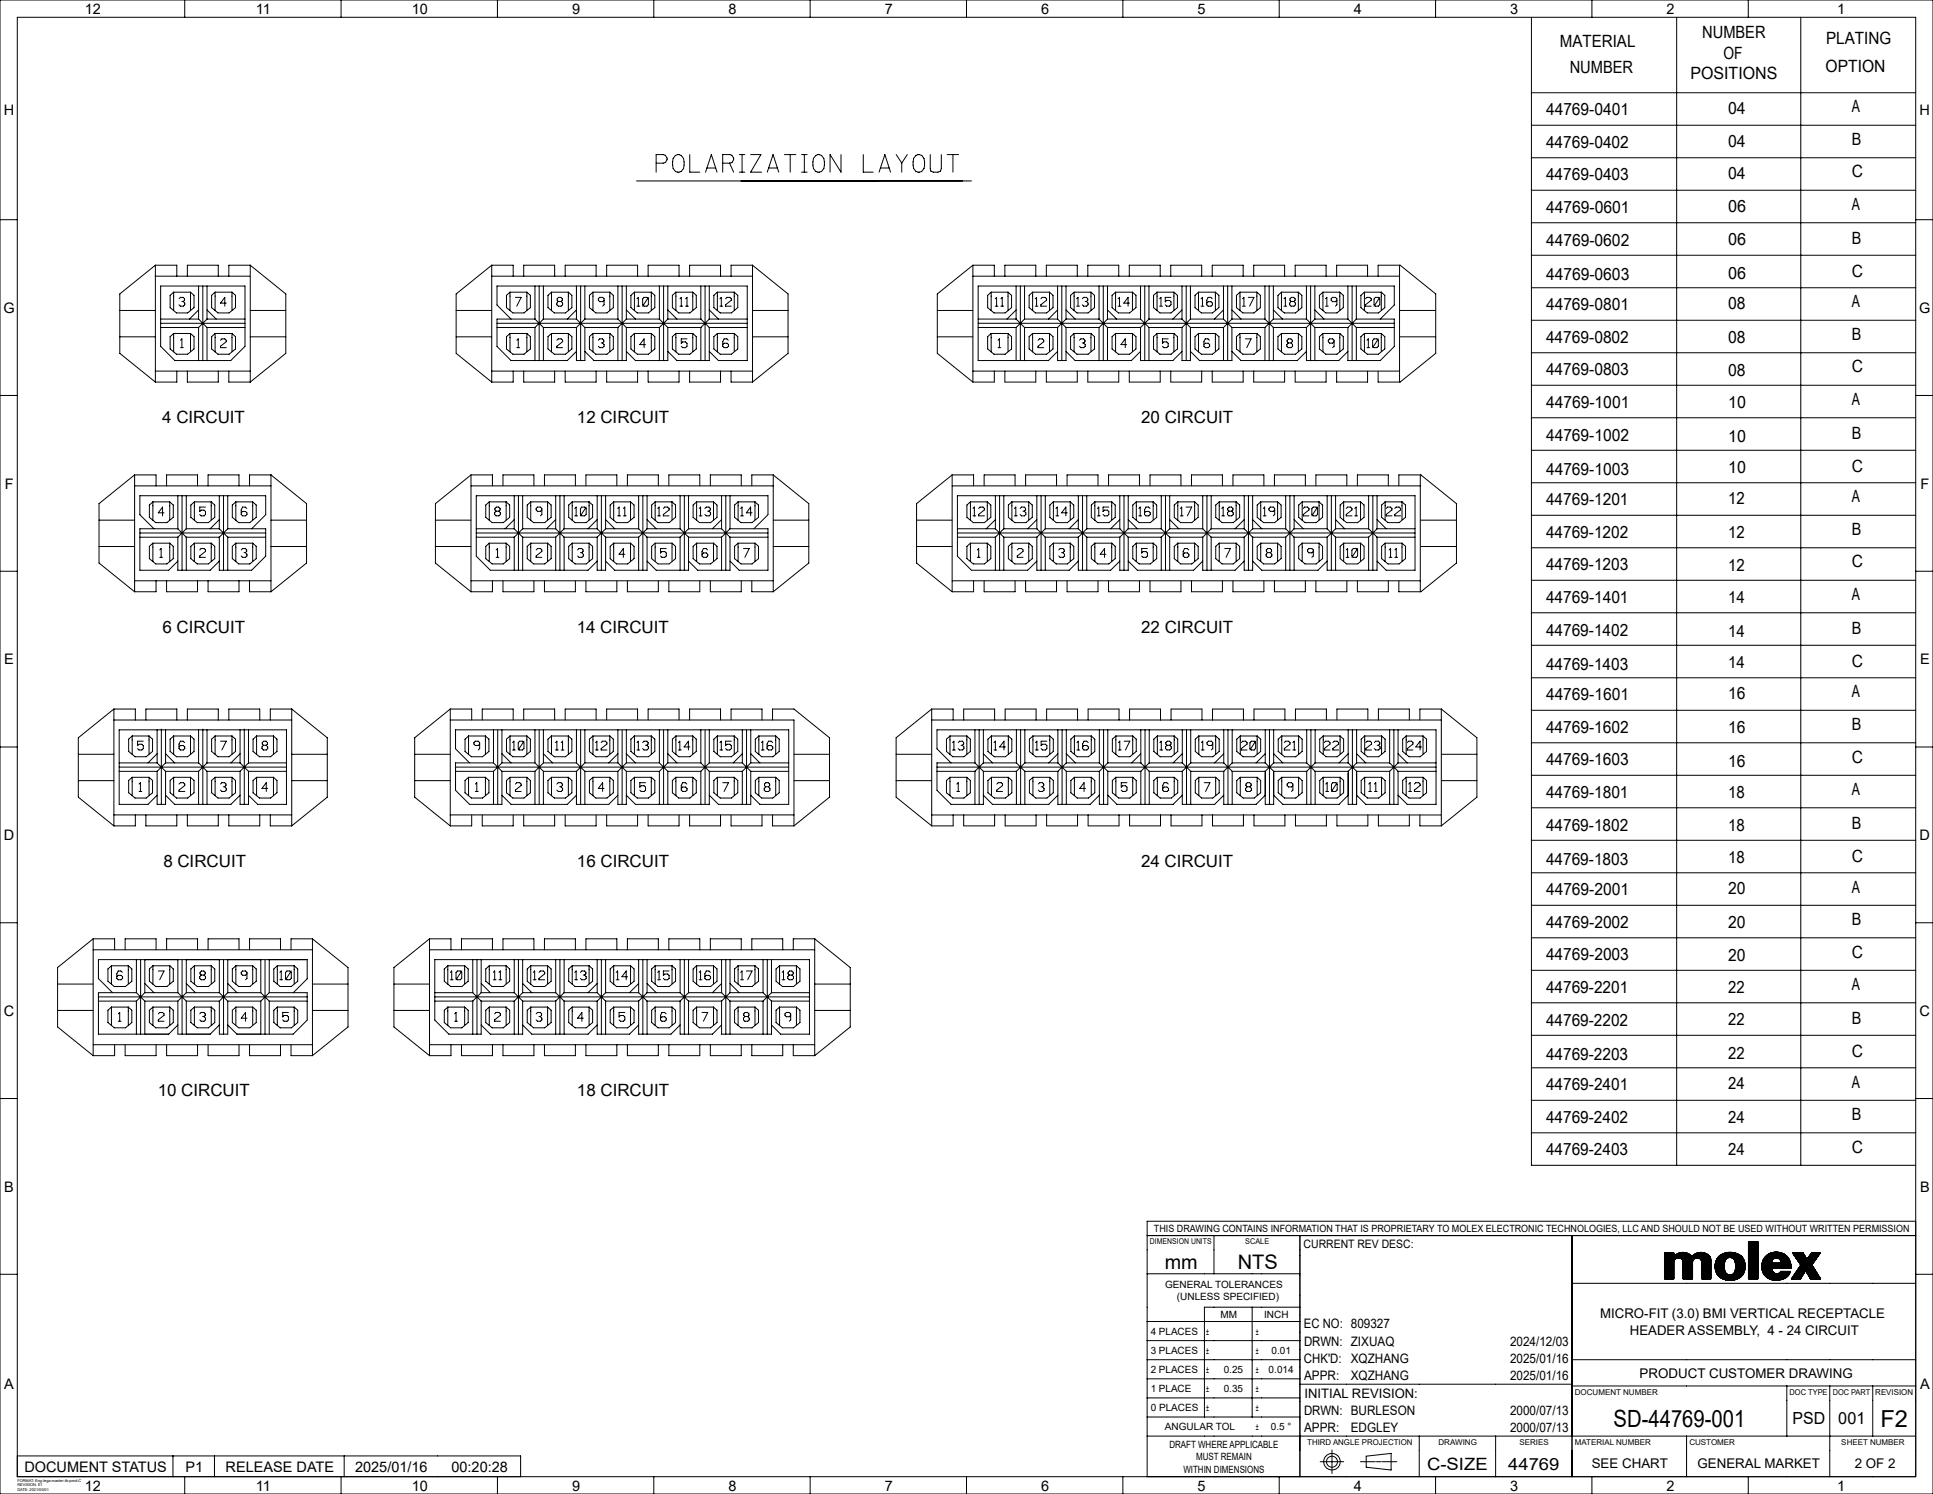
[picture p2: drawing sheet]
<svg xmlns="http://www.w3.org/2000/svg" width="559mm" height="432mm" viewBox="0 0 559 432" stroke-linecap="round" stroke-linejoin="round" font-family="sans-serif">
<defs><g id="words">
<text font-size="6.9" x="466.4" y="412.4">SD-44769-001</text>
<text font-size="6.8" x="543.6" y="412.3">F2</text>
<g font-size="5.8">
<text x="336.7" y="366.8">mm</text>
<text x="357.8" y="366.8">NTS</text>
</g>
<g font-size="4.9">
<text x="492.1" y="11.1">NUMBER</text>
<text x="450.9" y="13.5">MATERIAL</text>
<text x="498.2" y="17.2">OF</text>
<text x="527.9" y="12.7">PLATING</text>
<text x="453.8" y="21">NUMBER</text>
<text x="488.7" y="23">POSITIONS</text>
<text x="527.8" y="20.7">OPTION</text>
<text x="446.9" y="33.3">44769-0401</text>
<text x="499.6" y="33">04</text>
<text x="535.4" y="32.5">A</text>
<text x="535.4" y="41.9">B</text>
<text x="446.9" y="42.7">44769-0402</text>
<text x="499.6" y="42.4">04</text>
<text x="446.9" y="52.1">44769-0403</text>
<text x="499.6" y="51.8">04</text>
<text x="535.4" y="51.3">C</text>
<text x="446.9" y="61.5">44769-0601</text>
<text x="499.6" y="61.2">06</text>
<text x="535.4" y="60.7">A</text>
<text x="446.9" y="71.2">44769-0602</text>
<text x="499.6" y="70.9">06</text>
<text x="535.4" y="70.4">B</text>
<text x="446.9" y="80.9">44769-0603</text>
<text x="499.6" y="80.6">06</text>
<text x="535.4" y="80.1">C</text>
<text x="446.9" y="89.7">44769-0801</text>
<text x="499.6" y="89.4">08</text>
<text x="535.4" y="88.9">A</text>
<text x="446.9" y="99.1">44769-0802</text>
<text x="499.6" y="99.2">08</text>
<text x="535.4" y="98.3">B</text>
<text x="535.4" y="107.7">C</text>
<text x="446.9" y="108.5">44769-0803</text>
<text x="499.6" y="108.7">08</text>
<text x="446.9" y="117.9">44769-1001</text>
<text x="499.6" y="117.9">10</text>
<text x="535.4" y="117">A</text>
<text x="46.9" y="122.2">4 CIRCUIT</text>
<text x="166.8" y="122.2">12 CIRCUIT</text>
<text x="329.9" y="122.2">20 CIRCUIT</text>
<text x="446.9" y="127.6">44769-1002</text>
<text x="499.6" y="127.7">10</text>
<text x="535.4" y="126.7">B</text>
<text x="446.9" y="137.3">44769-1003</text>
<text x="499.6" y="136.6">10</text>
<text x="535.4" y="136.4">C</text>
<text x="446.9" y="146">44769-1201</text>
<text x="499.6" y="145.7">12</text>
<text x="535.4" y="145.2">A</text>
<text x="446.9" y="155.4">44769-1202</text>
<text x="499.6" y="155.5">12</text>
<text x="535.4" y="154.6">B</text>
<text x="446.9" y="164.8">44769-1203</text>
<text x="499.6" y="165.1">12</text>
<text x="535.4" y="164">C</text>
<text x="535.4" y="173.4">A</text>
<text x="446.9" y="174.2">44769-1401</text>
<text x="499.6" y="174.3">14</text>
<text x="47" y="182.8">6 CIRCUIT</text>
<text x="166.7" y="182.8">14 CIRCUIT</text>
<text x="329.9" y="182.8">22 CIRCUIT</text>
<text x="446.9" y="183.9">44769-1402</text>
<text x="499.6" y="184.1">14</text>
<text x="535.4" y="183.1">B</text>
<text x="446.9" y="193.6">44769-1403</text>
<text x="499.6" y="193">14</text>
<text x="535.4" y="192.8">C</text>
<text x="446.9" y="202.4">44769-1601</text>
<text x="499.6" y="202.1">16</text>
<text x="535.4" y="201.6">A</text>
<text x="446.9" y="211.8">44769-1602</text>
<text x="499.6" y="211.7">16</text>
<text x="535.4" y="211">B</text>
<text x="446.9" y="221.2">44769-1603</text>
<text x="499.6" y="221.6">16</text>
<text x="535.4" y="220.4">C</text>
<text x="446.9" y="230.6">44769-1801</text>
<text x="499.6" y="230.7">18</text>
<text x="535.4" y="229.8">A</text>
<text x="535.4" y="239.5">B</text>
<text x="446.9" y="240.3">44769-1802</text>
<text x="499.6" y="240.3">18</text>
<text x="47.2" y="250.5">8 CIRCUIT</text>
<text x="166.8" y="250.5">16 CIRCUIT</text>
<text x="329.9" y="250.5">24 CIRCUIT</text>
<text x="446.9" y="250">44769-1803</text>
<text x="499.6" y="249.3">18</text>
<text x="535.4" y="249.2">C</text>
<text x="535.4" y="258">A</text>
<text x="446.9" y="258.8">44769-2001</text>
<text x="499.6" y="258.4">20</text>
<text x="446.9" y="268.2">44769-2002</text>
<text x="499.6" y="268.3">20</text>
<text x="535.4" y="267.3">B</text>
<text x="446.9" y="277.6">44769-2003</text>
<text x="499.6" y="277.7">20</text>
<text x="535.4" y="276.7">C</text>
<text x="446.9" y="286.9">44769-2201</text>
<text x="499.6" y="287.1">22</text>
<text x="535.4" y="286.1">A</text>
<text x="446.9" y="296.6">44769-2202</text>
<text x="499.6" y="296.2">22</text>
<text x="535.4" y="295.8">B</text>
<text x="535.4" y="305.5">C</text>
<text x="446.9" y="306.3">44769-2203</text>
<text x="499.6" y="306.1">22</text>
<text x="45.6" y="316.9">10 CIRCUIT</text>
<text x="166.8" y="316.9">18 CIRCUIT</text>
<text x="446.9" y="315.1">44769-2401</text>
<text x="499.6" y="314.8">24</text>
<text x="535.4" y="314.3">A</text>
<text x="535.4" y="323.7">B</text>
<text x="446.9" y="324.5">44769-2402</text>
<text x="499.6" y="324.6">24</text>
<text x="446.9" y="333.9">44769-2403</text>
<text x="499.6" y="333.8">24</text>
<text x="535.4" y="333.1">C</text>
<text x="412.6" y="424.8">C-SIZE</text>
</g>
<g font-size="4.8">
<text x="518.2" y="411.6">PSD</text>
<text x="531.4" y="411.6">001</text>
<text x="436" y="424.7">44769</text>
</g>
<g font-size="4.2">
<text x="24.5" y="4">12</text>
<text x="74" y="4">11</text>
<text x="119" y="4">10</text>
<text x="165.4" y="4">9</text>
<text x="210.6" y="4">8</text>
<text x="255.8" y="4">7</text>
<text x="301" y="4">6</text>
<text x="346.2" y="4">5</text>
<text x="391.4" y="4">4</text>
<text x="436.6" y="4">3</text>
<text x="481.8" y="4">2</text>
<text x="531.1" y="4">1</text>
<text x="1.1" y="33.2">H</text>
<text x="554.9" y="33.2">H</text>
<text x="1" y="90.4">G</text>
<text x="554.8" y="90.4">G</text>
<text x="1.4" y="141.2">F</text>
<text x="555.2" y="141.2">F</text>
<text x="1.3" y="192">E</text>
<text x="555.1" y="192">E</text>
<text x="1.1" y="242.8">D</text>
<text x="554.9" y="242.8">D</text>
<text x="1.1" y="293.6">C</text>
<text x="554.9" y="293.6">C</text>
<text x="1.3" y="344.4">B</text>
<text x="555.1" y="344.4">B</text>
<text x="1.3" y="401.6">A</text>
<text x="555.1" y="401.6">A</text>
<text x="7.1" y="425.3">DOCUMENT STATUS</text>
<text x="53.6" y="425.3">P1</text>
<text x="65.2" y="425.3">RELEASE DATE</text>
<text x="102.7" y="425.3">2025/01/16</text>
<text x="130.5" y="425.3">00:20:28</text>
<text x="24.5" y="430.8">12</text>
<text x="74" y="430.8">11</text>
<text x="119" y="430.8">10</text>
<text x="165.4" y="430.8">9</text>
<text x="210.6" y="430.8">8</text>
<text x="255.8" y="430.8">7</text>
<text x="301" y="430.8">6</text>
<text x="346.2" y="430.8">5</text>
<text x="391.4" y="430.8">4</text>
<text x="436.6" y="430.8">3</text>
<text x="481.8" y="430.8">2</text>
<text x="531.1" y="430.8">1</text>
</g>
<g font-size="3.9">
<text x="462.6" y="381">MICRO-FIT (3.0) BMI VERTICAL RECEPTACLE</text>
<text x="471.2" y="385.8">HEADER ASSEMBLY, 4 - 24 CIRCUIT</text>
<text x="474" y="398.2">PRODUCT CUSTOMER DRAWING</text>
<text x="460.2" y="424.4">SEE CHART</text>
<text x="490.7" y="424.4">GENERAL MARKET</text>
<text x="536.2" y="424.4">2 OF 2</text>
</g>
<g font-size="3.8">
<text x="377" y="383.9">EC NO: 809327</text>
<text x="377" y="388.9">DRWN: ZIXUAQ</text>
<text x="436.5" y="388.9">2024/12/03</text>
<text x="377" y="393.9">CHK'D:</text>
<text x="390.5" y="393.9">XQZHANG</text>
<text x="436.5" y="393.9">2025/01/16</text>
<text x="377" y="398.9">APPR:</text>
<text x="390.5" y="398.9">XQZHANG</text>
<text x="436.5" y="398.9">2025/01/16</text>
<text x="377.1" y="403.9">INITIAL REVISION:</text>
<text x="377" y="408.9">DRWN: BURLESON</text>
<text x="377" y="413.9">APPR:</text>
<text x="390.5" y="413.9">EDGLEY</text>
<text x="436.5" y="408.9">2000/07/13</text>
<text x="436.5" y="413.9">2000/07/13</text>
</g>
<text font-size="3.4" x="376.9" y="360.7">CURRENT REV DESC:</text>
<g font-size="2.9">
<text x="333.6" y="356.1">THIS DRAWING CONTAINS INFORMATION THAT IS PROPRIETARY TO MOLEX ELECTRONIC TECHNOLOGIES, LLC AND SHOULD NOT BE USED WITHOUT WRITTEN PERMISSION</text>
<text x="336.8" y="372.2">GENERAL TOLERANCES</text>
<text x="340.2" y="375.8">(UNLESS SPECIFIED)</text>
<text x="352.8" y="380.9">MM</text>
<text x="365.5" y="380.9">INCH</text>
<text x="332.6" y="385.8">4 PLACES</text>
<text x="348.7" y="385.7">±</text>
<text x="363.1" y="385.7">±</text>
<text x="332.6" y="391.3">3 PLACES</text>
<text x="348.7" y="391.3">±</text>
<text x="363.1" y="391.3">±</text>
<text x="367.6" y="391.3">0.01</text>
<text x="332.6" y="396.8">2 PLACES</text>
<text x="348.7" y="396.8">±</text>
<text x="353.8" y="396.8">0.25</text>
<text x="363.1" y="396.8">±</text>
<text x="366.8" y="396.8">0.014</text>
<text x="332.6" y="402.3">1 PLACE</text>
<text x="332.7" y="407.8">0 PLACES</text>
<text x="348.7" y="402.3">±</text>
<text x="348.7" y="407.8">±</text>
<text x="353.8" y="402.3">0.35</text>
<text x="363.1" y="402.3">±</text>
<text x="363.1" y="407.8">±</text>
<text x="336.8" y="413.4">ANGULAR TOL</text>
<text x="363.1" y="413.3">±</text>
<text x="367.4" y="413.4">0.5 °</text>
<text x="338.1" y="418.4">DRAFT WHERE APPLICABLE</text>
<text x="342.1" y="425.6">WITHIN DIMENSIONS</text>
<text x="345.8" y="422">MUST REMAIN</text>
</g>
<text font-size="2.4" x="542.1" y="403.1">REVISION</text>
<g font-size="2.3">
<text x="332.4" y="359.6">DIMENSION UNITS</text>
<text x="360" y="359.6">SCALE</text>
<text x="455.3" y="403.1">DOCUMENT NUMBER</text>
<text x="517.3" y="403.1">DOC TYPE</text>
<text x="529.8" y="403.1">DOC PART</text>
<text x="377.9" y="417.6">THIRD ANGLE PROJECTION</text>
<text x="415.9" y="417.6">DRAWING</text>
<text x="439.2" y="417.6">SERIES</text>
<text x="455.3" y="417.6">MATERIAL NUMBER</text>
<text x="488.4" y="417.6">CUSTOMER</text>
<text x="532.3" y="417.6">SHEET NUMBER</text>
</g>
<g font-size="1.1">
<text x="5" y="428.2">FORMAT: Eng-lega-master-tb-prod-C</text>
<text x="5" y="429.6">REVISION: E1</text>
<text x="5" y="431">DATE: 2021/05/01</text>
</g>
</g></defs>
<g fill="none" stroke="#000" stroke-width=".29">
<path d="M0 0h558.8v431.8h-558.8zM5 5h548.8v421.8h-548.8zM53.4 0v5M98.6 0v5M143.8 0v5M189 0v5M234.2 0v5M279.4 0v5M324.6 0v5M369.8 0v5M415 0v5M442.7 5v331.8h111.1"/>
<path d="M460.2 0v5M484.7 5v331.8M505.4 0v5M520.6 5v331.8M442.7 26.8h111.1M442.7 36.2h111.1M184 52.3h96.8M189.7 47.2h2l.7-.2 .4-.8v-.5l-.5-.8-.6-.2h-2v5.1M195.3 44.9l1-.2a2.4 2.4 0 0 1 1.5 3l-.2 1-.7 .9-1 .2a2.28 2.28 0 0 1-1.5-3l.2-1zM199.4 44.7v5.1h2.9M204 49.8l1.6-5.1 1.7 5.1M204.4 48.6h2.5"/>
<path d="M208.9 47.2h2.1l.6-.2 .5-.8v-.5l-.5-.8-.6-.2h-2.1v5.1M210.9 47.2l1.2 2.6M213.7 44.7h1.6M213.7 49.8h1.6M214.5 44.7v5.1M217 44.7h3l-3 5.1h3.2M221.8 49.8l1.7-5.1 1.6 5.1M222.2 48.6h2.5M226.8 44.7h3.3M228.4 44.7v5.1M231.7 44.7h1.6M231.7 49.8h1.6"/>
<path d="M232.5 44.7v5.1M235.8 44.9l1-.2a2.4 2.4 0 0 1 1.5 3l-.1 1-.7 .9-1.1 .2a2.28 2.28 0 0 1-1.4-3l.2-1zM243.1 44.7v5.1l-3.1-5.1v5.1M249.6 44.7v5.1h2.8M254.1 49.8l1.7-5.1 1.6 5.1M254.5 48.6h2.5M259.1 44.7l1.6 2.4M260.7 47.1v2.7M262.3 44.7l-1.6 2.4M264.8 44.9l1-.2a2.4 2.4 0 0 1 1.5 3l-.2 1-.7 .9-1 .2a2.28 2.28 0 0 1-1.4-3l.1-1zM268.9 44.7v4l.2 .7 .7 .4h1.4l.7-.4 .2-.7v-4M273.8 44.7h3.3"/>
<path d="M275.5 44.7v5.1M442.7 55h111.1M442.7 45.6h111.1M0 63.5h5M44.9 79.8h27.3M44.9 76.7h6.2v3.1M44.9 76.7l-10.3 8.3v17.1l10.3 8.3M44.9 76.7v33.7M54.2 79.8v-3.1h8.9v3.1M72.3 76.7l10.3 8.3v17.1l-10.3 8.3zM72.4 76.7h-6.3v3.1M142.2 76.7h6.1v3.1"/>
<path d="M142.2 79.8h75.3M142.2 76.7l-10.3 8.3v17.1l10.3 8.3M142.2 76.7v33.7M151.4 79.8v-3.1h8.9v3.1M163.4 79.8v-3.1h8.9v3.1M175.4 79.8v-3.1h8.9v3.1M187.4 79.8v-3.1h8.9v3.1M199.4 79.8v-3.1h8.9v3.1M217.5 76.7l10.3 8.3v17.1l-10.3 8.3zM217.6 76.7h-6.3v3.1M281.2 76.7h6.2v3.1M281.2 76.7v33.7"/>
<path d="M281.2 79.8h123.4M281.2 76.7l-10.2 8.3v17.1l10.2 8.3M290.5 79.8v-3.1h8.9v3.1M302.5 79.8v-3.1h8.9v3.1M314.5 79.8v-3.1h8.9v3.1M326.5 79.8v-3.1h8.9v3.1M338.4 79.8v-3.1h9v3.1M350.4 79.8v-3.1h9v3.1M362.4 79.8v-3.1h9v3.1M374.4 79.8v-3.1h9v3.1M386.4 79.8v-3.1h8.9v3.1M398.4 79.8v-3.1h6.4l10.2 8.3v17.1l-10.2 8.3h-6.4v-3.1"/>
<path d="M404.6 76.7v33.7M442.7 73.8h111.1M442.7 64.4h111.1M553.8 63.5h5M34.6 97.4h10.3M34.6 89.7h10.3M46.4 93.4h24.4M46.4 94.7h11M46.4 92.2h11M50.2 96.4l-1 .9v3.6l1.8 1.5h3.2l1.9-1.5v-3.6l-1-.9M50.2 96.4h4.9M50.2 84.4l-1 1v3.5l1.8 1.5h3.2l1.9-1.5v-3.5l-1-1"/>
<path d="M50.2 84.4h4.9M50.2 84.4v5.4M50.2 96.4v5.3M51.8 86.3l.4-.4h.8l.3 .4v.5l-.3 .3M52.2 98.3l.4-.4v2.6M52.6 87.1h.4M53 87.1l.4 .5v.5l-.4 .4h-.8l-.4-.4M55.1 84.4v5.2M55.1 96.4v5.1M57.4 92.2l2.4 2.5M57.4 82.7v9.5M57.4 94.7v9.5"/>
<path d="M57.4 89.6l-2.6 2.6M58.6 82.7v21.5M59.8 94.7h11M59.8 92.2h11M59.8 89.6l2.7 2.6M59.8 92.2l-2.4 2.5M59.8 82.7v9.5M59.8 94.7v9.5M62.2 96.4l-1 .9v3.6l1.8 1.5h3.2l1.9-1.5v-3.6l-1-.9M62.2 96.4h4.9M62.2 84.4l-1 1v3.5l1.8 1.5h3.2l1.9-1.5v-3.5l-1-1M62.2 84.4h4.9"/>
<path d="M62.2 84.4v5.4M62.2 96.4v5.3M63.7 98.3l.4-.4h.9l.4 .4v.5l-1.7 1.3v.4h1.7M65.4 87.6h-1.7l1.3-1.7v2.6M67.1 84.4v5.2M67.1 96.4v5.1M72.3 97.4h10.3M72.3 89.7h10.3M131.9 97.4h10.3M131.9 89.7h10.3M143.7 93.4h72.3M143.7 94.7h10.9"/>
<path d="M147.4 96.4l-1 .9v3.6l1.9 1.5h3.2l1.8-1.5v-3.6l-1-.9M147.4 96.4h4.9M147.4 84.4l-1 1v3.5l1.9 1.5h3.2l1.8-1.5v-3.5l-1-1M147.4 84.4h4.9M147.4 84.4v5.4M147.4 96.4v5.3M147.7 92.2l-4-4v-5.5h72.3v21.5h-8.3l-2.7-2.6M149 85.9h1.7l-1.3 2.6M149.4 98.3l.4-.4v2.6M152.3 84.4v5.2M152.3 96.4v5.1M154.6 92.2h-10.9v7.9l4 4.1h16.3l2.6-2.6"/>
<path d="M154.6 82.7v9.5M154.6 94.7v9.5M154.6 92.2l2.5 2.5M155.9 82.7v21.5M157.1 94.7h9.5M157.1 92.2h9.5M157.1 82.7v9.5M157.1 94.7v9.5M157.1 92.2l-2.5 2.5M159.4 96.4l-1 .9v3.6l1.9 1.5h3.2l1.8-1.5v-3.6l-1-.9M159.4 96.4h4.9M159.4 84.4l-1 1v3.5l1.9 1.5h3.2l1.8-1.5v-3.5l-1-1"/>
<path d="M159.4 84.4h4.9M159.4 84.4v5.4M159.4 96.4v5.3M161 98.3l.4-.4h.8l.4 .4v.5l-1.6 1.3v.4h1.6M161.4 87.1l-.4 .5v.5l.4 .4h.8l.4-.4v-.5l-.4-.5M161.4 87.1h.8M161.4 87.1l-.3-.3v-.5l.4-.4h.6l.5 .4v.5l-.4 .3M164.3 84.4v5.2M164.3 96.4v5.1M166.6 94.7v9.5h2.5v-9.5M166.6 82.7v9.5M166.6 92.2l2.5 2.5"/>
<path d="M166.6 89.6l-2.6 2.6M167.9 82.7v21.5M169.1 94.7h9.5M169.1 92.2h9.5M169.1 82.7v9.5M169.1 92.2l-2.5 2.5M171.4 96.4l-1 .9v3.6l1.8 1.5h3.3l1.8-1.5v-3.6l-1-.9M171.4 96.4h4.9M171.4 84.4l-1 1v3.5l1.8 1.5h3.3l1.8-1.5v-3.5l-1-1M171.4 84.4h4.9M171.4 84.4v5.4M171.4 96.4v5.3"/>
<path d="M173 98.3l.4-.4h.8l.3 .4v.5l-.3 .3M173.8 99.1h.4M174.2 99.1l.4 .5v.5l-.4 .4h-.8l-.4-.4M174.6 86.8l-.4 .4h-.8l-.4-.4v-.5l.4-.4h.8l.4 .4v1.8l-.4 .4M176.3 84.4v5.2M176.3 96.4v5.1M178.6 82.7v9.5M178.6 94.7v9.5M178.6 92.2l2.5 2.5M179.8 82.7v21.5M181.1 94.7v9.5h-9.4l-2.6-2.6M181.1 94.7h9.5"/>
<path d="M181.1 92.2h9.5M181.1 82.7v9.5M181.1 92.2l-2.5 2.5M181.1 89.6l2.6 2.6M183.4 96.4l-1 .9v3.6l1.8 1.5h3.2l1.9-1.5v-3.6l-1-.9M183.4 96.4h4.9M183.4 84.4l-1 1v3.5l1.8 1.5h3.2l1.9-1.5v-3.5l-1-1M183.4 84.4h4.9M183.4 84.4v5.4M183.4 96.4v5.3M184.1 88.5h.8M184.1 86.3l.4-.4v2.6"/>
<path d="M186.2 85.9h.8l.4 .5v1.6l-.4 .5h-.8l-.4-.5v-1.6zM186.6 99.6h-1.6l1.2-1.7v2.6M187.4 85.9l-1.6 2.6M188.3 84.4v5.2M188.3 96.4v5.1M190.6 92.2l2.5 2.5M190.6 82.7v9.5M190.6 94.7v9.5M191.8 82.7v21.5M193.1 94.7v9.5h-9.4l-2.6-2.6M193.1 94.7h9.5M193.1 92.2h9.5"/>
<path d="M193.1 82.7v9.5M193.1 92.2l-2.5 2.5M193.1 89.6l2.6 2.6M195.4 96.4l-1 .9v3.6l1.8 1.5h3.2l1.9-1.5v-3.6l-1-.9M195.4 96.4h4.9M195.4 84.4l-1 1v3.5l1.8 1.5h3.2l1.9-1.5v-3.5l-1-1M195.4 84.4h4.9M195.4 84.4v5.4M195.4 96.4v5.3M196.6 88.5h.8M196.6 86.3l.4-.4v2.6M198.2 88.5h.8"/>
<path d="M198.2 86.3l.4-.4v2.6M198.6 97.9h-1.7v1.3l.4-.4h.9l.4 .4v.9l-.4 .4h-.9l-.4-.4M200.3 84.4v5.2M200.3 96.4v5.1M202.6 82.7v9.5M202.6 94.7v9.5M202.6 92.2l2.4 2.5M203.8 82.7v21.5M205 94.7v9.5h-9.3l-2.6-2.6M205 94.7h11M205 92.2h11M205 82.7v9.5"/>
<path d="M205 92.2l-2.4 2.5M205 89.6l2.7 2.6M207.4 96.4l-1 .9v3.6l1.8 1.5h3.2l1.9-1.5v-3.6l-1-.9M207.4 96.4h4.9M207.4 84.4l-1 1v3.5l1.8 1.5h3.2l1.9-1.5v-3.5l-1-1M207.4 84.4h4.9M207.4 84.4v5.4M207.4 96.4v5.3M208.1 88.5h.8M208.1 86.3l.4-.4v2.6M209.8 86.3l.4-.4h.8l.4 .4v.5l-1.6 1.3v.4h1.6M210.5 98.3l-.4-.4h-.8l-.4 .9v1.3l.4 .4h.9l.4-.4v-.5l-.4-.4h-.9l-.4 .4"/>
<path d="M212.3 84.4v5.2M212.3 96.4v5.1M217.5 97.4h10.3M217.5 89.7h10.3M271 97.4h10.2M271 89.7h10.2M282.8 93.4h120.3M282.8 94.7h10.9M282.8 92.2h10.9M286.5 96.4l-1 .9v3.6l1.9 1.5h3.2l1.8-1.5v-3.6l-1-.9M286.5 96.4h4.9M286.5 84.4l-1 1v3.5l1.9 1.5h3.2l1.8-1.5v-3.5l-1-1"/>
<path d="M286.5 84.4v5.4M286.5 96.4v5.3M286.5 84.4h4.9M287.7 86.3l.4-.4v2.6M287.7 88.5h.8M288.5 98.3l.4-.4v2.6M289.3 86.3l.4-.4v2.6M289.3 88.5h.8M291.4 84.4v5.2M291.4 96.4v5.1M293.7 92.2l2.5 2.5M293.7 89.6l-2.6 2.6"/>
<path d="M293.7 82.7v9.5M293.7 94.7v9.5M295 82.7v21.5M296.2 92.2l-2.5 2.5M296.2 94.7h9.5M296.2 82.7v9.5M296.2 94.7v9.5M296.2 92.2h9.5M298.5 96.4l-1 .9v3.6l1.9 1.5h3.2l1.8-1.5v-3.6l-1-.9M298.5 96.4h4.9M298.5 84.4l-1 1v3.5l1.9 1.5h3.2l1.8-1.5v-3.5l-1-1M298.5 84.4v5.4"/>
<path d="M298.5 96.4v5.3M298.5 84.4h4.9M299.3 88.5h.8M299.3 86.3l.4-.4v2.6M300.1 98.3l.4-.4h.8l.4 .4v.5l-1.6 1.3v.4h1.6M300.9 86.3l.4-.4h.8l.5 .4v.5l-1.7 1.3v.4h1.7M303.4 84.4v5.2M303.4 96.4v5.1M305.7 92.2l2.5 2.5M305.7 94.7v9.5h2.5v-9.5M305.7 82.7v9.5M305.7 89.6l-2.6 2.6"/>
<path d="M307 82.7v21.5M308.2 92.2l-2.5 2.5M308.2 94.7h9.5M308.2 92.2h9.5M308.2 82.7v9.5M308.2 89.6l2.6 2.6M310.5 96.4l-1 .9v3.6l1.8 1.5h3.3l1.8-1.5v-3.6l-1-.9M310.5 96.4h4.9M310.5 84.4l-1 1v3.5l1.8 1.5h3.3l1.8-1.5v-3.5l-1-1M310.5 84.4v5.4M310.5 96.4v5.3M310.5 84.4h4.9"/>
<path d="M311.2 88.5h.8M311.2 86.3l.4-.4v2.6M312.1 98.3l.4-.4h.8l.3 .4v.5l-.3 .3M312.9 86.3l.4-.4h.8l.4 .4v.5l-.4 .3M312.9 99.1h.4M313.3 99.1l.4 .5v.5l-.4 .4h-.8l-.4-.4M313.7 87.1h.4M314.1 87.1l.4 .5v.5l-.4 .4h-.8l-.4-.4M315.4 84.4v5.2M315.4 96.4v5.1M317.7 92.2l2.5 2.5M317.7 82.7v9.5"/>
<path d="M317.7 94.7v9.5M318.9 82.7v21.5M320.2 92.2l-2.5 2.5M320.2 94.7h9.5M320.2 92.2h9.5M320.2 82.7v9.5M320.2 94.7v9.5M320.2 89.6l2.6 2.6M322.5 96.4l-1 .9v3.6l1.8 1.5h3.2l1.9-1.5v-3.6l-1-.9M322.5 96.4h4.9M322.5 84.4l-1 1v3.5l1.8 1.5h3.2l1.9-1.5v-3.5l-1-1M322.5 84.4v5.4"/>
<path d="M322.5 96.4v5.3M322.5 84.4h4.9M323.2 88.5h.8M323.2 86.3l.4-.4v2.6M325.7 99.6h-1.6l1.2-1.7v2.6M326.5 87.6h-1.6l1.2-1.7v2.6M327.4 84.4v5.2M327.4 96.4v5.1M329.7 92.2l2.4 2.5M329.7 94.7v9.5h9.4l2.6-2.6M329.7 82.7v9.5M330.9 82.7v21.5"/>
<path d="M332.1 92.2l-2.4 2.5M332.1 94.7h9.6M332.1 92.2h9.6M332.1 82.7v9.5M332.1 94.7v9.5M334.5 96.4l-1 .9v3.6l1.8 1.5h3.2l1.9-1.5v-3.6l-1-.9M334.5 96.4h4.9M334.5 84.4l-1 1v3.5l1.8 1.5h3.2l1.9-1.5v-3.5l-1-1M334.5 84.4v5.4M334.5 96.4v5.3M334.5 84.4h4.9M335.2 88.5h.8"/>
<path d="M335.2 86.3l.4-.4v2.6M337.7 97.9h-1.7v1.3l.4-.4h.9l.4 .4v.9l-.4 .4h-.9l-.4-.4M338.5 85.9h-1.6v1.3l.4-.4h.8l.4 .4v.9l-.4 .4h-.8l-.4-.4M339.4 84.4v5.2M339.4 96.4v5.1M341.7 92.2l2.4 2.5M341.7 94.7v9.5h2.4v-9.5M341.7 82.7v9.5M341.7 89.6l-2.6 2.6M342.9 82.7v21.5M344.1 92.2l-2.4 2.5M344.1 94.7h9.6"/>
<path d="M344.1 82.7v9.5M344.1 92.2h9.6M346.5 96.4l-1 .9v3.6l1.8 1.5h3.2l1.9-1.5v-3.6l-1-.9M346.5 96.4h4.9M346.5 84.4l-1 1v3.5l1.8 1.5h3.2l1.9-1.5v-3.5l-1-1M346.5 84.4v5.4M346.5 96.4v5.3M346.5 84.4h4.9M347.2 88.5h.8M347.2 86.3l.4-.4v2.6M349.6 98.3l-.4-.4h-.8l-.4 .9v1.3l.4 .4h.9l.4-.4v-.5l-.4-.4h-.9l-.4 .4M350.4 86.3l-.4-.4h-.8l-.4 .9v1.3l.4 .4h.9l.4-.4v-.5l-.4-.4h-.9l-.4 .4"/>
<path d="M351.4 84.4v5.2M351.4 96.4v5.1M353.7 92.2l2.4 2.5M353.7 82.7v9.5M353.7 94.7v9.5M353.7 89.6l-2.7 2.6M354.9 82.7v21.5M356.1 92.2l-2.4 2.5M356.1 94.7v9.5h-9.3l-2.7-2.6M356.1 94.7h9.6M356.1 82.7v9.5M356.1 92.2h9.6"/>
<path d="M356.1 89.6l2.7 2.6M358.5 96.4l-1.1 .9v3.6l1.9 1.5h3.2l1.9-1.5v-3.6l-1.1-.9M358.5 96.4h4.8M358.5 84.4l-1.1 1v3.5l1.9 1.5h3.2l1.9-1.5v-3.5l-1.1-1M358.5 84.4v5.4M358.5 96.4v5.3M358.5 84.4h4.8M359.2 88.5h.8M359.2 86.3l.4-.4v2.6M360 97.9h1.7l-1.3 2.6M360.8 85.9h1.7l-1.3 2.6M363.3 84.4v5.2"/>
<path d="M363.3 96.4v5.1M365.7 92.2l2.4 2.5M365.7 82.7v9.5M365.7 94.7v9.5M366.9 82.7v21.5M368.1 92.2l-2.4 2.5M368.1 94.7h9.6M368.1 82.7v9.5M368.1 94.7v9.5M368.1 92.2h9.6M368.1 89.6l2.7 2.6M370.5 96.4l-1.1 .9v3.6l1.9 1.5h3.2l1.8-1.5v-3.6l-1-.9"/>
<path d="M370.5 96.4h4.8M370.5 84.4l-1.1 1v3.5l1.9 1.5h3.2l1.8-1.5v-3.5l-1-1M370.5 84.4v5.4M370.5 96.4v5.3M370.5 84.4h4.8M371.2 88.5h.8M371.2 86.3l.4-.4v2.6M372.4 99.1l-.3-.3v-.5l.4-.4h.7l.4 .4v.5l-.4 .3M372.4 99.1l-.4 .5v.5l.4 .4h.8l.5-.4v-.5l-.5-.5M372.4 99.1h.8M373.2 87.1l-.3-.3v-.5l.4-.4h.7l.4 .4v.5l-.3 .3M373.2 87.1l-.4 .5v.5l.4 .4h.9l.4-.4v-.5l-.4-.5"/>
<path d="M373.2 87.1h.9M375.3 84.4v5.2M375.3 96.4v5.1M377.7 94.7v9.5h9.3l2.7-2.6M377.7 92.2l2.4 2.5M377.7 82.7v9.5M378.9 82.7v21.5M380.1 92.2l-2.4 2.5M380.1 94.7h9.6M380.1 82.7v9.5M380.1 94.7v9.5M380.1 92.2h9.6"/>
<path d="M380.1 89.6l2.6 2.6M382.4 96.4l-1 .9v3.6l1.9 1.5h3.2l1.8-1.5v-3.6l-1-.9M382.4 96.4h4.9M382.4 84.4l-1 1v3.5l1.9 1.5h3.2l1.8-1.5v-3.5l-1-1M382.4 84.4v5.4M382.4 96.4v5.3M382.4 84.4h4.9M383.2 88.5h.8M383.2 86.3l.4-.4v2.6M385.7 98.8l-.5 .4h-.8l-.4-.4v-.5l.4-.4h.8l.5 .4v1.8l-.5 .4M386.5 86.8l-.4 .4h-.9l-.4-.4v-.5l.4-.4h.9l.4 .4v1.8l-.4 .4M387.3 84.4v5.2"/>
<path d="M387.3 96.4v5.1M389.7 92.2l2.4 2.5M389.7 82.7v9.5M390.9 82.7v21.5M392.1 92.2h11v7.9l-4.1 4.1h-9.3v-9.5M392.1 92.2l-2.4 2.5M392.1 82.7v9.5M392.1 94.7v9.5M392.1 94.7h11M394.4 96.4l-1 .9v3.6l1.9 1.5h3.2l1.8-1.5v-3.6l-1-.9M394.4 84.4l-1 1v3.5l1.9 1.5h3.2l1.8-1.5v-3.5l-1-1M394.4 84.4v5.4"/>
<path d="M394.4 96.4v5.3M394.4 96.4h4.9M394.4 84.4h4.9M394.7 86.3l.4-.4h.9l.4 .4v.5l-1.7 1.3v.4h1.7M395.2 98.3l.4-.4v2.6M397.2 97.9h.8l.5 .5v1.6l-.5 .5h-.8l-.4-.5v-1.6zM397.6 85.9h.9l.4 .5v1.6l-.4 .5h-.9l-.4-.5v-1.6zM398.5 97.9l-1.7 2.6M398.9 85.9l-1.7 2.6M399 92.2l4.1-4v-5.5h-120.3v21.5h20.3l2.6-2.6M399.3 84.4v5.2M399.3 96.4v5.1"/>
<path d="M404.8 97.4h10.2M404.8 89.7h10.2M442.7 83.2h111.1M442.7 92.6h111.1M0 114.3h5M44.9 107.3h27.4M50.5 104.2l-4.1-4.1v-17.4h24.4v17.4l-4 4.1M50.6 104.2h16.1M51.1 107.3v3.1h-6.2M52.2 100.5h.8M54.2 107.3v3.1h8.9v-3.1M66.1 107.3v3.1h6.2"/>
<path d="M142.2 107.3h75.3M148.3 107.3v3.1h-6.1M149.4 100.5h.8M151.4 107.3v3.1h8.9v-3.1M163.4 107.3v3.1h8.9v-3.1M175.4 107.3v3.1h8.9v-3.1M187.4 107.3v3.1h8.9v-3.1M199.4 107.3v3.1h8.9v-3.1M211.3 107.3v3.1h6.2M281.2 107.3h123.4M287.4 107.3v3.1h-6.2M288.5 100.5h.8"/>
<path d="M290.5 107.3v3.1h8.9v-3.1M302.5 107.3v3.1h8.9v-3.1M308.2 101.6l2.6 2.6h16.3l2.6-2.6M314.5 107.3v3.1h8.9v-3.1M326.5 107.3v3.1h8.9v-3.1M338.4 107.3v3.1h9v-3.1M350.4 107.3v3.1h9v-3.1M356.1 101.6l2.7 2.6h16.2l2.7-2.6M362.4 107.3v3.1h9v-3.1M374.4 107.3v3.1h9v-3.1M386.4 107.3v3.1h8.9v-3.1M395.2 100.5h.8"/>
<path d="M442.7 102h111.1M442.7 111.4h111.1M553.8 114.3h5M38.9 137.3h6.2v3.1M38.9 137.3l-10.3 8.3v17.1l10.3 8.3M38.9 137.3v33.7M78.3 137.3l10.3 8.3v17.1l-10.3 8.3M78.3 137.3v33.7M78.4 137.3h-6.3v3.1M136.2 137.3h6.2v3.1M136.2 137.3v33.7M136.2 137.3l-10.3 8.3v17.1l10.3 8.3"/>
<path d="M223.5 137.3l10.3 8.3v17.1l-10.3 8.3zM223.6 137.3h-6.3v3.1M275.3 137.3v33.7M275.3 137.3l-10.3 8.3v17.1l10.3 8.3M275.3 137.3h6.1v3.1M410.6 137.3v33.7M410.7 137.3l10.3 8.3v17.1l-10.3 8.3h-6.3v-3.1M410.8 137.3h-6.4v3.1M442.7 130.1h111.1M442.7 139.5h111.1M442.7 120.7h111.1M28.6 158h10.3"/>
<path d="M28.6 150.3h10.3M38.9 140.4h39.4M40.4 154h36.4M40.4 155.3h11M44.2 157l-1 .9v3.6l1.8 1.5h3.2l1.9-1.5v-3.6l-1-.9M44.2 157h4.9M44.2 145.1l-1 .9v3.5l1.8 1.5h3.2l1.9-1.5v-3.5l-1-.9M44.2 145.1h4.9M44.2 145.1v5.3M44.2 157v5.3M44.5 152.8l-4.1-4v-5.5h36.4v5.5l-4.1 4M46.2 158.9l.4-.4v2.6"/>
<path d="M47.4 148.2h-1.6l1.2-1.6v2.5M48.2 140.4v-3.1h8.9v3.1M49.1 145.1v5.1M49.1 157v5.2M51.4 152.8h-11v12h8.4l2.6-2.6M51.4 155.3v9.5h9.4l2.6-2.6M51.4 143.3v9.5M51.4 152.8l2.4 2.5M52.6 143.3v21.5M53.8 155.3h9.6M53.8 152.8h9.6M53.8 143.3v9.5"/>
<path d="M53.8 155.3v9.5M53.8 152.8l-2.4 2.5M56.2 157l-1 .9v3.6l1.8 1.5h3.2l1.9-1.5v-3.6l-1-.9M56.2 157h4.9M56.2 145.1l-1 .9v3.5l1.8 1.5h3.2l1.9-1.5v-3.5l-1-.9M56.2 145.1h4.9M56.2 145.1v5.3M56.2 157v5.3M57.7 158.9l.4-.4h.9l.4 .4v.5l-1.7 1.3v.4h1.7M59.4 146.6h-1.7v1.3l.4-.5h.9l.4 .5v.8l-.4 .4h-.9l-.4-.4M60.1 140.4v-3.1h9v3.1M61.1 145.1v5.1"/>
<path d="M61.1 157v5.2M63.4 143.3v9.5M63.4 152.8l2.4 2.5M63.4 150.2l-2.6 2.6M64.6 143.3v21.5M65.8 152.8h11v8l-4.1 4h-9.3v-9.5M65.8 155.3h11M65.8 143.3v9.5M65.8 155.3v9.5M65.8 152.8l-2.4 2.5M68.2 157l-1 .9v3.6l1.8 1.5h3.2l1.9-1.5v-3.6l-1-.9M68.2 157h4.9"/>
<path d="M68.2 145.1l-1 .9v3.5l1.8 1.5h3.2l1.9-1.5v-3.5l-1-.9M68.2 145.1h4.9M68.2 145.1v5.3M68.2 157v5.3M69.7 158.9l.4-.4h.8l.4 .4v.5l-.4 .3M70.6 159.7h.3M70.9 159.7l.5 .5v.5l-.4 .4h-.9l-.4-.4M71.3 147l-.4-.4h-.8l-.4 .8v1.3l.4 .4h.9l.4-.4v-.5l-.4-.4h-.9l-.4 .4M73.1 145.1v5.1M73.1 157v5.2M78.3 158h10.3M78.3 150.3h10.3"/>
<path d="M125.9 158h10.3M125.9 150.3h10.3M136.2 140.4h87.3M137.7 154h84.3M137.7 155.3h11M137.7 152.8h11M141.4 157l-1 .9v3.6l1.9 1.5h3.2l1.8-1.5v-3.6l-1-.9M141.4 157h4.9M141.4 145.1l-1 .9v3.5l1.9 1.5h3.2l1.8-1.5v-3.5l-1-.9M141.4 145.1h4.9M141.4 145.1v5.3M141.4 157v5.3"/>
<path d="M143.4 147.7l-.4 .5v.5l.4 .4h.8l.5-.4v-.5l-.5-.5M143.4 147.7l-.3-.3v-.4l.4-.4h.7l.4 .4v.4l-.4 .3M143.4 147.7h.8M143.4 158.9l.4-.4v2.6M145.4 140.4v-3.1h8.9v3.1M146.3 145.1v5.1M146.3 157v5.2M148.7 143.3v9.5M148.7 155.3v9.5M148.7 152.8l2.4 2.5M148.7 150.2l-2.7 2.6M149.9 143.3v21.5"/>
<path d="M151.1 155.3h9.5M151.1 152.8h9.5M151.1 143.3v9.5M151.1 155.3v9.5M151.1 152.8l-2.4 2.5M153.4 157l-1 .9v3.6l1.9 1.5h3.2l1.8-1.5v-3.6l-1-.9M153.4 157h4.9M153.4 145.1l-1 .9v3.5l1.9 1.5h3.2l1.8-1.5v-3.5l-1-.9M153.4 145.1h4.9M153.4 145.1v5.3M153.4 157v5.3M155 158.9l.4-.4h.8l.4 .4v.5l-1.6 1.3v.4h1.6"/>
<path d="M156.6 147.4l-.4 .4h-.8l-.4-.4v-.4l.4-.4h.8l.4 .4v1.7l-.4 .4M157.4 140.4v-3.1h8.9v3.1M158.3 145.1v5.1M158.3 157v5.2M160.6 143.3v9.5M160.6 155.3v9.5M160.6 152.8l2.5 2.5M160.6 150.2l-2.6 2.6M161.9 143.3v21.5M163.1 155.3h9.5M163.1 152.8h9.5M163.1 143.3v9.5"/>
<path d="M163.1 155.3v9.5M163.1 152.8l-2.5 2.5M165.4 157l-1 .9v3.6l1.9 1.5h3.2l1.8-1.5v-3.6l-1-.9M165.4 157h4.9M165.4 145.1l-1 .9v3.5l1.9 1.5h3.2l1.8-1.5v-3.5l-1-.9M165.4 145.1h4.9M165.4 145.1v5.3M165.4 157v5.3M166.2 149.1h.8M166.2 147l.4-.4v2.5M167 158.9l.4-.4h.8l.4 .4v.5l-.4 .3M167.8 159.7h.4"/>
<path d="M168.2 159.7l.4 .5v.5l-.4 .4h-.8l-.4-.4M168.2 146.6h.8l.5 .4v1.6l-.5 .5h-.8l-.4-.5v-1.6zM169.4 140.4v-3.1h8.9v3.1M169.5 146.6l-1.7 2.5M170.3 145.1v5.1M170.3 157v5.2M172.6 155.3v9.5h2.5v-9.5M172.6 143.3v9.5M172.6 152.8l2.5 2.5M172.6 150.2l-2.6 2.6M173.9 143.3v21.5M175.1 155.3h9.5"/>
<path d="M175.1 152.8h9.5M175.1 143.3v9.5M175.1 152.8l-2.5 2.5M175.1 150.2l2.6 2.6M177.4 157l-1 .9v3.6l1.8 1.5h3.3l1.8-1.5v-3.6l-1-.9M177.4 157h4.9M177.4 145.1l-1 .9v3.5l1.8 1.5h3.3l1.8-1.5v-3.5l-1-.9M177.4 145.1h4.9M177.4 145.1v5.3M177.4 157v5.3M178.6 149.1h.8M178.6 147l.4-.4v2.5"/>
<path d="M180.2 149.1h.8M180.2 147l.4-.4v2.5M181.4 140.4v-3.1h8.9v3.1M182.3 145.1v5.1M182.3 157v5.2M184.6 143.3v9.5M184.6 155.3v9.5M184.6 152.8l2.5 2.5M185.8 143.3v21.5M187.1 155.3v9.5h-9.4l-2.6-2.6M187.1 155.3h9.5M187.1 152.8h9.5"/>
<path d="M187.1 143.3v9.5M187.1 152.8l-2.5 2.5M187.1 150.2l2.6 2.6M189.4 157l-1 .9v3.6l1.8 1.5h3.2l1.9-1.5v-3.6l-1-.9M189.4 157h4.9M189.4 145.1l-1 .9v3.5l1.8 1.5h3.2l1.9-1.5v-3.5l-1-.9M189.4 145.1h4.9M189.4 145.1v5.3M189.4 157v5.3M190.1 149.1h.8M190.1 147l.4-.4v2.5M191.8 147l.4-.4h.8l.4 .4v.4l-1.6 1.3v.4h1.6"/>
<path d="M192.6 158.5h-1.6v1.3l.4-.4h.8l.4 .4v.9l-.4 .4h-.8l-.4-.4M193.4 140.4v-3.1h8.9v3.1M194.3 145.1v5.1M194.3 157v5.2M196.6 143.3v9.5M196.6 155.3v9.5M196.6 152.8l2.4 2.5M197.8 143.3v21.5M199 155.3v9.5h-9.3l-2.6-2.6M199 155.3h9.6M199 152.8h9.6M199 143.3v9.5"/>
<path d="M199 152.8l-2.4 2.5M201.4 157l-1 .9v3.6l1.8 1.5h3.2l1.9-1.5v-3.6l-1-.9M201.4 157h4.9M201.4 145.1l-1 .9v3.5l1.8 1.5h3.2l1.9-1.5v-3.5l-1-.9M201.4 145.1h4.9M201.4 145.1v5.3M201.4 157v5.3M202.1 149.1h.8M202.1 147l.4-.4v2.5M203.8 147l.4-.4h.8l.3 .4v.4l-.3 .3M204.5 158.9l-.4-.4h-.8l-.4 .9v1.3l.4 .4h.9l.4-.4v-.5l-.4-.4h-.9l-.4 .4M204.6 147.7h.4"/>
<path d="M205 147.7l.4 .5v.5l-.4 .4h-.8l-.4-.4M205.3 140.4v-3.1h9v3.1M206.3 145.1v5.1M206.3 157v5.2M208.6 143.3v9.5M208.6 155.3v9.5M208.6 152.8l2.4 2.5M208.6 150.2l-2.6 2.6M209.8 143.3v21.5M211 155.3v9.5h-9.3l-2.7-2.6M211 152.8h11v12h-8.3l-2.7-2.6M211 155.3h11"/>
<path d="M211 143.3v9.5M211 152.8l-2.4 2.5M213.4 157l-1 .9v3.6l1.8 1.5h3.2l1.9-1.5v-3.6l-1-.9M213.4 157h4.9M213.4 145.1l-1 .9v3.5l1.8 1.5h3.2l1.9-1.5v-3.5l-1-.9M213.4 145.1h4.9M213.4 145.1v5.3M213.4 157v5.3M214.1 149.1h.8M214.1 147l.4-.4v2.5M214.9 158.5h1.7l-1.3 2.6M217.4 148.2h-1.6l1.2-1.6v2.5"/>
<path d="M217.9 152.8l4.1-4v-5.5h-84.3v17.5l4 4h28.3l2.6-2.6M218.3 145.1v5.1M218.3 157v5.2M223.5 158h10.3M223.5 150.3h10.3M265 158h10.3M265 150.3h10.3M275.3 140.4h135.3M276.8 154h132.3M276.8 155.3h10.9M276.8 152.8h10.9M280.5 157l-1 .9v3.6l1.9 1.5h3.2l1.8-1.5v-3.6l-1-.9"/>
<path d="M280.5 157h4.9M280.5 145.1l-1 .9v3.5l1.9 1.5h3.2l1.8-1.5v-3.5l-1-.9M280.5 145.1v5.3M280.5 157v5.3M280.5 145.1h4.9M281.3 149.1h.8M281.3 147l.4-.4v2.5M282.5 158.9l.4-.4v2.6M282.9 147l.4-.4h.9l.4 .4v.4l-1.7 1.3v.4h1.7M284.5 140.4v-3.1h8.9v3.1M285.4 145.1v5.1M285.4 157v5.2"/>
<path d="M287.7 152.8l2.5 2.5M287.7 143.3v9.5M287.7 155.3v9.5M287.7 150.2l-2.6 2.6M289 143.3v21.5M290.2 152.8l-2.5 2.5M290.2 155.3h9.5M290.2 152.8h9.5M290.2 143.3v9.5M290.2 155.3v9.5M292.5 157l-1 .9v3.6l1.9 1.5h3.2l1.8-1.5v-3.6l-1-.9M292.5 157h4.9"/>
<path d="M292.5 145.1l-1 .9v3.5l1.9 1.5h3.2l1.8-1.5v-3.5l-1-.9M292.5 145.1v5.3M292.5 157v5.3M292.5 145.1h4.9M293.3 149.1h.8M293.3 147l.4-.4v2.5M294.1 158.9l.4-.4h.8l.4 .4v.5l-1.6 1.3v.4h1.6M294.9 147l.4-.4h.8l.4 .4v.4l-.4 .3M295.7 147.7h.4M296.1 147.7l.5 .5v.5l-.5 .4h-.8l-.4-.4M296.5 140.4v-3.1h8.9v3.1M297.4 145.1v5.1"/>
<path d="M297.4 157v5.2M299.7 152.8l2.5 2.5M299.7 155.3v9.5h9.4l2.6-2.6M299.7 143.3v9.5M299.7 150.2l-2.6 2.6M301 143.3v21.5M302.2 152.8l-2.5 2.5M302.2 155.3h9.5M302.2 143.3v9.5M302.2 155.3v9.5M302.2 152.8h9.5M304.5 157l-1 .9v3.6l1.8 1.5h3.3l1.8-1.5v-3.6l-1-.9"/>
<path d="M304.5 157h4.9M304.5 145.1l-1 .9v3.5l1.8 1.5h3.3l1.8-1.5v-3.5l-1-.9M304.5 145.1v5.3M304.5 157v5.3M304.5 145.1h4.9M305.2 149.1h.8M305.2 147l.4-.4v2.5M306.1 158.9l.4-.4h.8l.3 .4v.5l-.3 .3M306.9 159.7h.4M307.3 159.7l.4 .5v.5l-.4 .4h-.8l-.4-.4M308.5 140.4v-3.1h8.9v3.1M308.5 148.2h-1.6l1.2-1.6v2.5"/>
<path d="M309.4 145.1v5.1M309.4 157v5.2M311.7 152.8l2.5 2.5M311.7 155.3v9.5h9.4l2.6-2.6M311.7 143.3v9.5M311.7 150.2l-2.6 2.6M312.9 143.3v21.5M314.2 152.8l-2.5 2.5M314.2 155.3h9.5M314.2 152.8h9.5M314.2 143.3v9.5M314.2 155.3v9.5"/>
<path d="M316.5 157l-1 .9v3.6l1.8 1.5h3.2l1.9-1.5v-3.6l-1-.9M316.5 157h4.9M316.5 145.1l-1 .9v3.5l1.8 1.5h3.2l1.9-1.5v-3.5l-1-.9M316.5 145.1v5.3M316.5 157v5.3M316.5 145.1h4.9M317.2 149.1h.8M317.2 147l.4-.4v2.5M320.5 140.4v-3.1h8.9v3.1M320.5 146.6h-1.6v1.3l.4-.5h.8l.4 .5v.8l-.4 .4h-.8l-.4-.4M321.4 145.1v5.1M321.4 157v5.2"/>
<path d="M323.7 152.8l2.5 2.5M323.7 155.3v9.5h2.5v-9.5M323.7 150.2l-2.6 2.6M323.7 143.3v9.5M324.9 143.3v21.5M326.2 152.8l-2.5 2.5M326.2 155.3h9.5M326.2 143.3v9.5M326.2 152.8h9.5M326.2 150.2l2.6 2.6M328.5 157l-1 .9v3.6l1.8 1.5h3.2l1.9-1.5v-3.6l-1-.9M328.5 157h4.9"/>
<path d="M328.5 145.1l-1 .9v3.5l1.8 1.5h3.2l1.9-1.5v-3.5l-1-.9M328.5 145.1v5.3M328.5 157v5.3M328.5 145.1h4.9M329.2 149.1h.8M329.2 147l.4-.4v2.5M331.7 158.5h-1.7v1.3l.4-.4h.9l.4 .4v.9l-.4 .4h-.9l-.4-.4M332.5 140.4v-3.1h8.9v3.1M332.5 147l-.5-.4h-.7l-.4 .8v1.3l.4 .4h.8l.4-.4v-.5l-.4-.4h-.8l-.4 .4M333.4 145.1v5.1M333.4 157v5.2M335.7 152.8l2.4 2.5"/>
<path d="M335.7 143.3v9.5M335.7 155.3v9.5M336.9 143.3v21.5M338.1 152.8l-2.4 2.5M338.1 155.3h9.6M338.1 143.3v9.5M338.1 155.3v9.5M338.1 152.8h9.6M338.1 150.2l2.7 2.6M340.5 157l-1 .9v3.6l1.8 1.5h3.2l1.9-1.5v-3.6l-1-.9M340.5 157h4.9M340.5 145.1l-1 .9v3.5l1.8 1.5h3.2l1.9-1.5v-3.5l-1-.9"/>
<path d="M340.5 145.1v5.3M340.5 157v5.3M340.5 145.1h4.9M341.2 149.1h.8M341.2 147l.4-.4v2.5M342.9 146.6h1.6l-1.2 2.5M343.6 158.9l-.4-.4h-.8l-.4 .9v1.3l.4 .4h.9l.4-.4v-.5l-.4-.4h-.9l-.4 .4M344.4 140.4v-3.1h9v3.1M345.4 145.1v5.1M345.4 157v5.2M347.7 152.8l2.4 2.5M347.7 155.3v9.5h9.3l2.7-2.6"/>
<path d="M347.7 143.3v9.5M348.9 143.3v21.5M350.1 152.8l-2.4 2.5M350.1 155.3h9.6M350.1 143.3v9.5M350.1 155.3v9.5M350.1 152.8h9.6M352.5 157l-1 .9v3.6l1.8 1.5h3.2l1.9-1.5v-3.6l-1.1-.9M352.5 157h4.8M352.5 145.1l-1 .9v3.5l1.8 1.5h3.2l1.9-1.5v-3.5l-1.1-.9M352.5 145.1v5.3M352.5 157v5.3"/>
<path d="M352.5 145.1h4.8M353.2 149.1h.8M353.2 147l.4-.4v2.5M354 158.5h1.7l-1.3 2.6M355.2 147.7l-.3-.3v-.4l.4-.4h.7l.4 .4v.4l-.3 .3M355.2 147.7l-.4 .5v.5l.4 .4h.9l.4-.4v-.5l-.4-.5M355.2 147.7h.9M356.4 140.4v-3.1h9v3.1M357.3 145.1v5.1M357.3 157v5.2M359.7 152.8l2.4 2.5M359.7 155.3v9.5h2.4v-9.5"/>
<path d="M359.7 150.2l-2.7 2.6M359.7 143.3v9.5M360.9 143.3v21.5M362.1 152.8l-2.4 2.5M362.1 155.3h9.6M362.1 143.3v9.5M362.1 152.8h9.6M362.1 150.2l2.7 2.6M364.5 157l-1.1 .9v3.6l1.9 1.5h3.2l1.8-1.5v-3.6l-1-.9M364.5 157h4.8M364.5 145.1l-1.1 .9v3.5l1.9 1.5h3.2l1.8-1.5v-3.5l-1-.9M364.5 145.1v5.3"/>
<path d="M364.5 157v5.3M364.5 145.1h4.8M365.2 149.1h.8M365.2 147l.4-.4v2.5M366.4 159.7l-.4 .5v.5l.4 .4h.9l.4-.4v-.5l-.4-.5M366.4 159.7l-.3-.3v-.5l.4-.4h.7l.4 .4v.5l-.3 .3M366.4 159.7h.9M368.4 140.4v-3.1h9v3.1M368.5 147.4l-.4 .4h-.9l-.4-.4v-.4l.4-.4h.9l.4 .4v1.7l-.4 .4M369.3 145.1v5.1M369.3 157v5.2M371.7 152.8l2.4 2.5"/>
<path d="M371.7 143.3v9.5M371.7 155.3v9.5M372.9 143.3v21.5M374.1 152.8l-2.4 2.5M374.1 155.3h9.6M374.1 152.8h9.6M374.1 143.3v9.5M374.1 155.3v9.5M374.1 150.2l2.6 2.6M376.4 157l-1 .9v3.6l1.9 1.5h3.2l1.8-1.5v-3.6l-1-.9M376.4 157h4.9M376.4 145.1l-1 .9v3.5l1.9 1.5h3.2l1.8-1.5v-3.5l-1-.9"/>
<path d="M376.4 145.1v5.3M376.4 157v5.3M376.4 145.1h4.9M376.8 147l.4-.4h.8l.4 .4v.4l-1.6 1.3v.4h1.6M379.6 146.6h.9l.4 .4v1.6l-.4 .5h-.9l-.4-.5v-1.6zM379.7 159.4l-.5 .4h-.8l-.4-.4v-.5l.4-.4h.8l.5 .4v1.8l-.5 .4M380.4 140.4v-3.1h9v3.1M380.9 146.6l-1.7 2.5M381.3 145.1v5.1M381.3 157v5.2M383.7 152.8l2.4 2.5M383.7 155.3v9.5h14.4v-9.5"/>
<path d="M383.7 143.3v9.5M384.9 143.3v21.5M386.1 152.8l-2.4 2.5M386.1 155.3h9.5M386.1 152.8h9.5M386.1 143.3v9.5M386.1 155.3v9.5M386.1 150.2l2.6 2.6M388.4 157l-1 .9v3.6l1.9 1.5h3.2l1.8-1.5v-3.6l-1-.9M388.4 145.1l-1 .9v3.5l1.9 1.5h3.2l1.8-1.5v-3.5l-1-.9M388.4 145.1v5.3M388.4 157v5.3"/>
<path d="M388.4 157h4.9M388.4 145.1h4.9M389.2 147l.4-.4h.8l.4 .4v.4l-1.6 1.3v.4h1.6M389.2 158.9l.4-.4v2.6M391.2 158.5h.8l.5 .5v1.6l-.5 .5h-.8l-.4-.5v-1.6zM391.7 147l.3-.4v2.5M391.7 149.1h.8M392.4 140.4v-3.1h8.9v3.1M392.5 158.5l-1.7 2.6M393.3 145.1v5.1M393.3 157v5.2M395.6 152.8l2.5 2.5"/>
<path d="M395.6 143.3v9.5M395.6 155.3v9.5M396.9 143.3v21.5M398.1 152.8l-2.5 2.5M398.1 143.3v9.5M398.1 155.3h11M398.1 152.8h11M398.1 150.2l2.6 2.6M400.4 157l-1 .9v3.6l1.9 1.5h3.2l1.8-1.5v-3.6l-1-.9M400.4 157h4.9M400.4 145.1l-1 .9v3.5l1.9 1.5h3.2l1.8-1.5v-3.5l-1-.9M400.4 145.1v5.3"/>
<path d="M400.4 157v5.3M400.4 145.1h4.9M400.7 147l.4-.4h.9l.4 .4v.4l-1.7 1.3v.4h1.7M401.6 158.9l.4-.4v2.6M403.2 147l.4-.4h.8l.5 .4v.4l-1.7 1.3v.4h1.7M403.2 158.9l.4-.4v2.6M405.3 145.1v5.1M405.3 157v5.2M410.7 158h10.3M410.7 150.3h10.3M442.7 148.9h111.1M442.7 158.3h111.1"/>
<path d="M0 165.1h5M38.9 167.9h39.4M45.1 167.9v3.1h-6.2M46.2 161.1h.8M48.2 167.9v3.1h8.9v-3.1M60.1 167.9v3.1h9v-3.1M72.1 167.9v3.1h6.2M136.2 167.9h87.3M142.4 167.9v3.1h-6.2M143.4 161.1h.8M145.4 167.9v3.1h8.9v-3.1M157.4 167.9v3.1h8.9v-3.1"/>
<path d="M169.4 167.9v3.1h8.9v-3.1M180.6 160.2h-1.6l1.2-1.7v2.6M181.4 167.9v3.1h8.9v-3.1M193.4 167.9v3.1h8.9v-3.1M205.3 167.9v3.1h9v-3.1M217.3 167.9v3.1h6.2M275.3 167.9h135.3M281.4 167.9v3.1h-6.1M282.5 161.1h.8M284.5 167.9v3.1h8.9v-3.1M296.5 167.9v3.1h8.9v-3.1M299.7 162.2l-2.6 2.6h-16.3l-4-4v-17.5h132.3v21.5h-8.4l-2.6-2.6"/>
<path d="M308.5 167.9v3.1h8.9v-3.1M319.7 160.2h-1.6l1.2-1.7v2.6M320.5 167.9v3.1h8.9v-3.1M326.2 162.2l2.6 2.6h16.3l2.6-2.6M332.5 167.9v3.1h8.9v-3.1M344.4 167.9v3.1h9v-3.1M356.4 167.9v3.1h9v-3.1M362.1 162.2l2.7 2.6h16.2l2.7-2.6M368.4 167.9v3.1h9v-3.1M380.4 167.9v3.1h9v-3.1M389.2 161.1h.8M392.4 167.9v3.1h8.9v-3.1"/>
<path d="M401.6 161.1h.8M403.2 161.1h.8M442.7 177.1h111.1M442.7 167.7h111.1M553.8 165.1h5M442.7 195.9h111.1M442.7 186.5h111.1M0 215.9h5M22.6 218h10.3M32.9 208.1h51.4M32.9 204.9v33.8M32.9 204.9h6.2v3.2"/>
<path d="M32.9 204.9l-10.3 8.3v17.2l10.3 8.3M38.2 212.7l-1 .9v3.6l1.8 1.5h3.3l1.8-1.5v-3.6l-1-.9M38.2 212.7h4.9M38.2 212.7v5.3M41.4 214.2h-1.6v1.3l.4-.4h.8l.4 .4v.9l-.4 .4h-.8l-.4-.4M42.2 208.1v-3.2h8.9v3.2M43.1 212.7v5.2M45.4 217.9l-2.6 2.6M45.4 210.9v9.6M46.6 210.7v21.8M47.9 210.9v9.6M47.9 217.9l2.6 2.6"/>
<path d="M50.2 212.7l-1 .9v3.6l1.8 1.5h3.2l1.9-1.5v-3.6l-1-.9M50.2 212.7h4.9M50.2 212.7v5.3M53.4 214.6l-.5-.4h-.7l-.4 .8v1.4l.4 .4h.8l.4-.4v-.5l-.4-.4h-.8l-.4 .4M54.2 208.1v-3.2h8.9v3.2M55.1 212.7v5.2M57.4 210.9v9.6M58.6 210.7v21.8M59.8 210.9v9.6M62.2 212.7l-1 .9v3.6l1.8 1.5h3.2l1.9-1.5v-3.6l-1-.9M62.2 212.7h4.9M62.2 212.7v5.3"/>
<path d="M63.7 214.2h1.7l-1.3 2.6M66.1 208.1v-3.2h9v3.2M67.1 212.7v5.2M69.4 217.9l-2.6 2.6M69.4 210.9v9.6M70.6 210.7v21.8M71.8 210.9v9.6M74.2 212.7l-1 .9v3.6l1.8 1.5h3.2l1.9-1.5v-3.6l-1-.9M74.2 212.7h4.9M74.2 212.7v5.3M76.1 215.4l-.4 .5v.5l.4 .4h.9l.4-.4v-.5l-.4-.5M76.1 215.4l-.3-.4v-.4l.4-.4h.7l.4 .4v.4l-.3 .4"/>
<path d="M76.1 215.4h.9M79.1 212.7v5.2M84.3 218h10.3M84.3 204.9l10.3 8.3v17.2l-10.3 8.3M84.3 204.9v33.8M84.4 204.9h-6.3v3.2M119.9 218h10.3M130.2 204.9h6.2v3.2M130.2 208.1h99.3v30.6M130.2 204.9v33.8M130.2 204.9l-10.3 8.3v17.2l10.3 8.3M135.4 212.7l-1 .9v3.6l1.9 1.5h3.2l1.8-1.5v-3.6l-1-.9"/>
<path d="M135.4 212.7h4.9M135.4 212.7v5.3M138.7 215l-.5 .5h-.8l-.4-.5v-.4l.4-.4h.8l.5 .4v1.8l-.5 .4M139.4 208.1v-3.2h8.9v3.2M140.3 212.7v5.2M142.7 210.9v9.6M143.9 210.9v21.6M145.1 210.9v9.6M145.1 217.9l2.6 2.6M147.4 212.7l-1 .9v3.6l1.9 1.5h3.2l1.8-1.5v-3.6l-1-.9M147.4 212.7h4.9M147.4 212.7v5.3"/>
<path d="M148.2 216.8h.8M148.2 214.6l.4-.4v2.6M150.2 214.2h.9l.4 .5v1.6l-.4 .5h-.9l-.4-.5v-1.6zM151.4 208.1v-3.2h8.9v3.2M151.5 214.2l-1.7 2.6M152.3 212.7v5.2M154.6 210.9v9.6M155.9 210.9v21.6M157.1 210.9v9.6M157.1 217.9l2.6 2.6M159.4 212.7l-1 .9v3.6l1.9 1.5h3.2l1.8-1.5v-3.6l-1-.9M159.4 212.7h4.9"/>
<path d="M159.4 212.7v5.3M160.6 216.8h.8M160.6 214.6l.4-.4v2.6M162.2 216.8h.8M162.2 214.6l.4-.4v2.6M163.4 208.1v-3.2h8.9v3.2M164.3 212.7v5.2M166.6 210.9v9.6M167.9 210.9v21.6M169.1 210.9v9.6M171.4 212.7l-1 .9v3.6l1.8 1.5h3.3l1.8-1.5v-3.6l-1-.9M171.4 212.7h4.9"/>
<path d="M171.4 212.7v5.3M172.1 216.8h.8M172.1 214.6l.4-.4v2.6M173.8 214.6l.4-.4h.8l.4 .4v.4l-1.6 1.4v.4h1.6M175.4 208.1v-3.2h8.9v3.2M176.3 212.7v5.2M178.6 210.9v9.6M178.6 217.9l-2.6 2.6M179.8 210.9v21.6M181.1 210.9v9.6M181.1 217.9l2.6 2.6M183.4 212.7l-1 .9v3.6l1.8 1.5h3.2l1.9-1.5v-3.6l-1-.9"/>
<path d="M183.4 212.7h4.9M183.4 212.7v5.3M184.1 216.8h.8M184.1 214.6l.4-.4v2.6M185.8 214.6l.4-.4h.8l.4 .4v.4l-.4 .4M186.6 215.4h.4M187 215.4l.4 .5v.5l-.4 .4h-.8l-.4-.4M187.4 208.1v-3.2h8.9v3.2M188.3 212.7v5.2M190.6 210.9v9.6M191.8 210.9v21.6M193.1 210.9v9.6"/>
<path d="M193.1 217.9l2.6 2.6M195.4 212.7l-1 .9v3.6l1.8 1.5h3.2l1.9-1.5v-3.6l-1-.9M195.4 212.7h4.9M195.4 212.7v5.3M196.1 216.8h.8M196.1 214.6l.4-.4v2.6M199.4 208.1v-3.2h8.9v3.2M199.4 215.9h-1.6l1.2-1.7v2.6M200.3 212.7v5.2M202.6 210.9v9.6M203.8 210.9v21.6M205 210.9v9.6"/>
<path d="M207.4 212.7l-1 .9v3.6l1.8 1.5h3.2l1.9-1.5v-3.6l-1-.9M207.4 212.7h4.9M207.4 212.7v5.3M208.1 216.8h.8M208.1 214.6l.4-.4v2.6M211.3 208.1v-3.2h9v3.2M211.4 214.2h-1.6v1.3l.4-.4h.8l.4 .4v.9l-.4 .4h-.8l-.4-.4M212.3 212.7v5.2M214.6 210.9v9.6M214.6 217.9l-2.6 2.6M215.8 210.9v21.6M217 210.9v9.6"/>
<path d="M217 217.9l2.7 2.6M219.4 212.7l-1 .9v3.6l1.8 1.5h3.2l1.9-1.5v-3.6l-1.1-.9M219.4 212.7h4.8M219.4 212.7v5.3M220.1 216.8h.8M220.1 214.6l.4-.4v2.6M223.3 208.1v-3.2h6.3l10.2 8.3v17.2l-10.3 8.3M223.3 214.6l-.4-.4h-.8l-.4 .8v1.4l.4 .4h.9l.4-.4v-.5l-.4-.4h-.9l-.4 .4M224.2 212.7v5.2M229.5 218h10.3M259.1 218h10.2M269.3 208.1h147.4"/>
<path d="M269.3 204.9v33.8M269.3 204.9h6.2v3.2M269.3 204.9l-10.2 8.3v17.2l10.2 8.3M274.6 212.7l-1 .9v3.6l1.9 1.5h3.2l1.8-1.5v-3.6l-1-.9M274.6 212.7v5.3M274.6 212.7h4.9M275.4 216.8h.8M275.4 214.6l.4-.4v2.6M277 214.6l.4-.4h.8l.4 .4v.4l-.4 .4M277.8 215.4h.4M278.2 215.4l.5 .5v.5l-.5 .4h-.8l-.4-.4M278.6 208.1v-3.2h8.9v3.2"/>
<path d="M279.5 212.7v5.2M281.8 210.9v9.6M283.1 210.9v21.6M284.3 210.9v9.6M284.3 217.9l2.6 2.6M286.6 212.7l-1 .9v3.6l1.8 1.5h3.3l1.8-1.5v-3.6l-1-.9M286.6 212.7v5.3M286.6 212.7h4.9M287.3 214.6l.4-.4v2.6M287.3 216.8h.8M290.6 208.1v-3.2h8.9v3.2M290.6 215.9h-1.6l1.2-1.7v2.6"/>
<path d="M291.5 212.7v5.2M293.8 210.9v9.6M295 210.9v21.6M296.3 210.9v9.6M298.6 212.7l-1 .9v3.6l1.8 1.5h3.2l1.9-1.5v-3.6l-1-.9M298.6 212.7v5.3M298.6 212.7h4.9M299.3 214.6l.4-.4v2.6M299.3 216.8h.8M302.6 208.1v-3.2h8.9v3.2M302.6 214.2h-1.6v1.3l.4-.4h.8l.4 .4v.9l-.4 .4h-.8l-.4-.4M303.5 212.7v5.2"/>
<path d="M305.8 217.9l-2.6 2.6M305.8 210.9v9.6M307 210.9v21.6M308.3 217.9l2.6 2.6M308.3 210.9v9.6M310.6 212.7l-1 .9v3.6l1.8 1.5h3.2l1.9-1.5v-3.6l-1-.9M310.6 212.7v5.3M310.6 212.7h4.9M311.3 214.6l.4-.4v2.6M311.3 216.8h.8M314.6 208.1v-3.2h8.9v3.2M314.6 214.6l-.5-.4h-.7l-.4 .8v1.4l.4 .4h.8l.4-.4v-.5l-.4-.4h-.8l-.4 .4"/>
<path d="M315.5 212.7v5.2M317.8 210.9v9.6M319 210.9v21.6M320.2 210.9v9.6M322.6 212.7l-1 .9v3.6l1.8 1.5h3.2l1.9-1.5v-3.6l-1-.9M322.6 212.7v5.3M322.6 212.7h4.9M323.3 214.6l.4-.4v2.6M323.3 216.8h.8M325 214.2h1.6l-1.2 2.6M326.5 208.1v-3.2h9v3.2M327.5 212.7v5.2"/>
<path d="M329.8 217.9l-2.6 2.6M329.8 210.9v9.6M331 210.9v21.6M332.2 210.9v9.6M334.6 212.7l-1 .9v3.6l1.8 1.5h3.2l1.9-1.5v-3.6l-1.1-.9M334.6 212.7v5.3M334.6 212.7h4.8M335.3 214.6l.4-.4v2.6M335.3 216.8h.8M337.3 215.4l-.4 .5v.5l.4 .4h.9l.4-.4v-.5l-.4-.5M337.3 215.4l-.3-.4v-.4l.4-.4h.7l.4 .4v.4l-.3 .4M337.3 215.4h.9"/>
<path d="M338.5 208.1v-3.2h9v3.2M339.4 212.7v5.2M341.8 217.9l-2.7 2.6M341.8 210.9v9.6M343 210.9v21.6M344.2 210.9v9.6M346.6 212.7l-1.1 .9v3.6l1.9 1.5h3.2l1.8-1.5v-3.6l-1-.9M346.6 212.7v5.3M346.6 212.7h4.8M347.3 214.6l.4-.4v2.6M347.3 216.8h.8M350.5 208.1v-3.2h9v3.2"/>
<path d="M350.6 215l-.4 .5h-.9l-.4-.5v-.4l.4-.4h.9l.4 .4v1.8l-.4 .4M351.4 212.7v5.2M353.8 210.9v9.6M353.8 217.9l-2.7 2.6M355 210.9v21.6M356.2 210.9v9.6M358.5 212.7l-1 .9v3.6l1.9 1.5h3.2l1.8-1.5v-3.6l-1-.9M358.5 212.7v5.3M358.5 212.7h4.9M358.9 214.6l.4-.4h.8l.4 .4v.4l-1.6 1.4v.4h1.6M361.7 214.2h.9l.4 .5v1.6l-.4 .5h-.9l-.4-.5v-1.6zM362.5 208.1v-3.2h9v3.2"/>
<path d="M363 214.2l-1.7 2.6M363.4 212.7v5.2M365.8 210.9v9.6M365.8 217.9l-2.7 2.6M367 210.9v21.6M368.2 210.9v9.6M368.2 217.9l2.6 2.6M370.5 212.7l-1 .9v3.6l1.9 1.5h3.2l1.8-1.5v-3.6l-1-.9M370.5 212.7v5.3M370.5 212.7h4.9M371.3 214.6l.4-.4h.8l.4 .4v.4l-1.6 1.4v.4h1.6M373.8 216.8h.8"/>
<path d="M373.8 214.6l.4-.4v2.6M374.5 208.1v-3.2h8.9v3.2M375.4 212.7v5.2M377.7 210.9v9.6M379 210.9v21.6M380.2 210.9v9.6M382.5 212.7l-1 .9v3.6l1.9 1.5h3.2l1.8-1.5v-3.6l-1-.9M382.5 212.7v5.3M382.5 212.7h4.9M382.8 214.6l.4-.4h.9l.4 .4v.4l-1.7 1.4v.4h1.7M385.3 214.6l.4-.4h.8l.5 .4v.4l-1.7 1.4v.4h1.7M386.5 208.1v-3.2h8.9v3.2"/>
<path d="M387.4 212.7v5.2M389.7 210.9v9.6M389.7 217.9l-2.6 2.6M391 210.9v21.6M392.2 210.9v9.6M392.2 217.9l2.6 2.6M394.5 212.7l-1 .9v3.6l1.8 1.5h3.3l1.8-1.5v-3.6l-1-.9M394.5 212.7v5.3M394.5 212.7h4.9M394.8 214.6l.4-.4h.9l.4 .4v.4l-1.7 1.4v.4h1.7M397.3 214.6l.4-.4h.8l.4 .4v.4l-.4 .4M398.1 215.4h.4"/>
<path d="M398.5 208.1v-3.2h8.9v3.2M398.5 215.4l.5 .5v.5l-.5 .4h-.8l-.4-.4M399.4 212.7v5.2M401.7 210.9v9.6M402.9 210.9v21.6M404.2 210.9v9.6M404.2 217.9l2.6 2.6M406.5 212.7l-1 .9v3.6l1.8 1.5h3.2l1.9-1.5v-3.6l-1-.9M406.5 212.7v5.3M406.5 212.7h4.9M406.8 214.6l.4-.4h.8l.5 .4v.4l-1.7 1.4v.4h1.7M410.9 215.9h-1.6l1.2-1.7v2.6"/>
<path d="M411.4 212.7v5.2M416.7 204.9h-6.2v3.2M416.7 204.9v33.8M416.7 218h10.2M416.7 204.9l10.2 8.3v17.2l-10.2 8.3M442.7 205.3h111.1M442.7 214.7h111.1M553.8 215.9h5M22.6 225.6h10.3M32.9 235.5h51.4M34.4 220.5h11M34.4 221.7h48.4"/>
<path d="M34.4 222.9h11M38.2 224.7l-1 .9v3.5l1.8 1.6h3.3l1.8-1.6v-3.5l-1-.9M38.2 224.7h4.9M38.2 224.7v5.3M39.1 235.5v3.2h-6.2M40.2 228.8h.8M40.2 226.6l.4-.4v2.6M42.2 235.5v3.2h8.9v-3.2M43.1 224.7v5.1M45.4 229.8l-2.6 2.7h-8.4v-21.6h48.4v21.6h-8.3l-2.7-2.7M45.4 222.9v9.6h2.5v-9.6M45.4 220.5l2.5 2.4"/>
<path d="M47.9 229.8l2.6 2.7h16.3l2.6-2.7M47.9 220.5h9.5M47.9 222.9h9.5M47.9 220.5l-2.5 2.4M50.2 224.7l-1 .9v3.5l1.8 1.6h3.2l1.9-1.6v-3.5l-1-.9M50.2 224.7h4.9M50.2 224.7v5.3M51.8 226.6l.4-.4h.8l.4 .4v.4l-1.6 1.4v.4h1.6M54.2 235.5v3.2h8.9v-3.2M55.1 224.7v5.1M57.4 222.9v9.6M57.4 220.5l2.4 2.4"/>
<path d="M59.8 220.5h9.6M59.8 222.9h9.6M59.8 222.9v9.6M59.8 220.5l-2.4 2.4M62.2 224.7l-1 .9v3.5l1.8 1.6h3.2l1.9-1.6v-3.5l-1-.9M62.2 224.7h4.9M62.2 224.7v5.3M63.7 226.6l.4-.4h.8l.4 .4v.4l-.4 .4M64.6 227.4h.3M64.9 227.4l.5 .5v.5l-.4 .4h-.9l-.4-.4M66.1 235.5v3.2h9v-3.2M67.1 224.7v5.1"/>
<path d="M69.4 222.9v9.6h2.4v-9.6M69.4 220.5l2.4 2.4M71.8 220.5h11M71.8 222.9h11M71.8 220.5l-2.4 2.4M74.2 224.7l-1 .9v3.5l1.8 1.6h3.2l1.9-1.6v-3.5l-1-.9M74.2 224.7h4.9M74.2 224.7v5.3M77.4 227.9h-1.7l1.3-1.7v2.6M78.1 235.5v3.2h6.2M79.1 224.7v5.1M84.3 225.6h10.3"/>
<path d="M119.9 225.6h10.3M130.2 235.5h99.3M131.7 221.7h96.3M131.7 222.9h11M135.4 224.7l-1 .9v3.5l1.9 1.6h3.2l1.8-1.6v-3.5l-1-.9M135.4 224.7h4.9M135.4 224.7v5.3M135.8 220.5l-4.1-4.1v-5.5h96.3v21.6h-8.3l-2.7-2.7M136.4 235.5v3.2h-6.2M137.4 228.8h.8M137.4 226.6l.4-.4v2.6M139.4 235.5v3.2h8.9v-3.2"/>
<path d="M140.3 224.7v5.1M142.7 220.5h-11v7.9l4.1 4.1h9.3v-9.6M142.7 222.9v9.6M142.7 220.5l2.4 2.4M145.1 229.8l2.6 2.7h16.3l2.6-2.7M145.1 220.5h9.5M145.1 222.9h9.5M145.1 220.5l-2.4 2.4M147.4 224.7l-1 .9v3.5l1.9 1.6h3.2l1.8-1.6v-3.5l-1-.9M147.4 224.7h4.9M147.4 224.7v5.3M149 226.6l.4-.4h.8l.5 .4v.4l-1.7 1.4v.4h1.7"/>
<path d="M151.4 235.5v3.2h8.9v-3.2M152.3 224.7v5.1M154.6 222.9v9.6M154.6 220.5l2.5 2.4M157.1 220.5h9.5M157.1 222.9h9.5M157.1 222.9v9.6M157.1 220.5l-2.5 2.4M159.4 224.7l-1 .9v3.5l1.9 1.6h3.2l1.8-1.6v-3.5l-1-.9M159.4 224.7h4.9M159.4 224.7v5.3M161 226.6l.4-.4h.8l.4 .4v.4l-.4 .4"/>
<path d="M161.8 227.4h.4M162.2 227.4l.4 .5v.5l-.4 .4h-.8l-.4-.4M163.4 235.5v3.2h8.9v-3.2M164.3 224.7v5.1M166.6 222.9v9.6h9.4l2.6-2.7M166.6 220.5l2.5 2.4M169.1 220.5h9.5M169.1 222.9h9.5M169.1 222.9v9.6M169.1 220.5l-2.5 2.4M171.4 224.7l-1 .9v3.5l1.8 1.6h3.3l1.8-1.6v-3.5l-1-.9M171.4 224.7h4.9"/>
<path d="M171.4 224.7v5.3M174.6 227.9h-1.6l1.2-1.7v2.6M175.4 235.5v3.2h8.9v-3.2M176.3 224.7v5.1M178.6 222.9v9.6h2.5v-9.6M178.6 220.5l2.5 2.4M181.1 220.5h9.5M181.1 222.9h9.5M181.1 220.5l-2.5 2.4M183.4 224.7l-1 .9v3.5l1.8 1.6h3.2l1.9-1.6v-3.5l-1-.9M183.4 224.7h4.9M183.4 224.7v5.3"/>
<path d="M186.6 226.2h-1.6v1.3l.4-.4h.8l.4 .4v.9l-.4 .4h-.8l-.4-.4M187.4 235.5v3.2h8.9v-3.2M188.3 224.7v5.1M190.6 222.9v9.6M190.6 220.5l2.5 2.4M193.1 220.5h9.5M193.1 222.9h9.5M193.1 222.9v9.6M193.1 220.5l-2.5 2.4M195.4 224.7l-1 .9v3.5l1.8 1.6h3.2l1.9-1.6v-3.5l-1-.9M195.4 224.7h4.9M195.4 224.7v5.3"/>
<path d="M198.5 226.6l-.4-.4h-.8l-.4 .8v1.4l.4 .4h.9l.4-.4v-.5l-.4-.4h-.9l-.4 .4M199.4 235.5v3.2h8.9v-3.2M200.3 224.7v5.1M202.6 222.9v9.6M202.6 220.5l2.4 2.4M205 222.9v9.6h-21.3l-2.6-2.7M205 220.5h9.6M205 222.9h9.6M205 220.5l-2.4 2.4M207.4 224.7l-1 .9v3.5l1.8 1.6h3.2l1.9-1.6v-3.5l-1-.9M207.4 224.7h4.9M207.4 224.7v5.3"/>
<path d="M208.9 226.2h1.7l-1.3 2.6M211.3 235.5v3.2h9v-3.2M212.3 224.7v5.1M214.6 222.9v9.6M214.6 220.5l2.4 2.4M217 222.9v9.6h-9.3l-2.7-2.7M217 220.5h11M217 222.9h11M217 220.5l-2.4 2.4M219.4 224.7l-1 .9v3.5l1.8 1.6h3.2l1.9-1.6v-3.5l-1.1-.9M219.4 224.7h4.8M219.4 224.7v5.3"/>
<path d="M221.3 227.4l-.4 .5v.5l.4 .4h.9l.4-.4v-.5l-.4-.5M221.3 227.4l-.3-.4v-.4l.4-.4h.7l.4 .4v.4l-.3 .4M221.3 227.4h.9M223.3 235.5v3.2h6.2M224.2 224.7v5.1M229.5 225.6h10.3M259.1 225.6h10.2M269.3 235.5h147.2M270.9 221.7h144.2M270.9 222.9h10.9M274.6 224.7l-1 .9v3.5l1.9 1.6h3.2l1.8-1.6v-3.5l-1-.9M274.6 224.7h4.9"/>
<path d="M274.6 224.7v5.3M274.9 220.5l-4-4.1v-5.5h144.2v21.6h-8.3l-2.6-2.7M275.5 235.5v3.2h-6.2M276.6 226.6l.4-.4v2.6M276.6 228.8h.8M278.6 235.5v3.2h8.9v-3.2M279.5 224.7v5.1M281.8 220.5h-10.9v7.9l4 4.1h9.4v-9.6M281.8 220.5l2.5 2.4M281.8 222.9v9.6M284.3 229.8l2.6 2.7h16.3l2.6-2.7M284.3 220.5l-2.5 2.4"/>
<path d="M284.3 220.5h9.5M284.3 222.9h9.5M286.6 224.7l-1 .9v3.5l1.8 1.6h3.3l1.8-1.6v-3.5l-1-.9M286.6 224.7h4.9M286.6 224.7v5.3M288.2 226.6l.4-.4h.8l.4 .4v.4l-1.6 1.4v.4h1.6M290.6 235.5v3.2h8.9v-3.2M291.5 224.7v5.1M293.8 220.5l2.5 2.4M293.8 222.9v9.6M296.3 220.5l-2.5 2.4M296.3 220.5h9.5"/>
<path d="M296.3 222.9h9.5M296.3 222.9v9.6M298.6 224.7l-1 .9v3.5l1.8 1.6h3.2l1.9-1.6v-3.5l-1-.9M298.6 224.7h4.9M298.6 224.7v5.3M300.2 226.6l.4-.4h.8l.3 .4v.4l-.3 .4M301 227.4h.4M301.4 227.4l.4 .5v.5l-.4 .4h-.8l-.4-.4M302.6 235.5v3.2h8.9v-3.2M303.5 224.7v5.1M305.8 222.9v9.6h9.4l2.6-2.7M305.8 220.5l2.5 2.4"/>
<path d="M308.3 220.5l-2.5 2.4M308.3 220.5h9.5M308.3 222.9h9.5M308.3 222.9v9.6M310.6 224.7l-1 .9v3.5l1.8 1.6h3.2l1.9-1.6v-3.5l-1-.9M310.6 224.7h4.9M310.6 224.7v5.3M313.8 227.9h-1.7l1.3-1.7v2.6M314.6 235.5v3.2h8.9v-3.2M315.5 224.7v5.1M317.8 222.9v9.6h2.4v-9.6M317.8 220.5l2.4 2.4"/>
<path d="M320.2 229.8l2.7 2.7h16.2l2.7-2.7M320.2 220.5l-2.4 2.4M320.2 220.5h9.6M320.2 222.9h9.6M322.6 224.7l-1 .9v3.5l1.8 1.6h3.2l1.9-1.6v-3.5l-1-.9M322.6 224.7h4.9M322.6 224.7v5.3M325.8 226.2h-1.7v1.3l.4-.4h.9l.4 .4v.9l-.4 .4h-.9l-.4-.4M326.5 235.5v3.2h9v-3.2M327.5 224.7v5.1M329.8 220.5l2.4 2.4M329.8 222.9v9.6"/>
<path d="M332.2 220.5l-2.4 2.4M332.2 220.5h9.6M332.2 222.9h9.6M332.2 222.9v9.6M334.6 224.7l-1 .9v3.5l1.8 1.6h3.2l1.9-1.6v-3.5l-1.1-.9M334.6 224.7h4.8M334.6 224.7v5.3M337.7 226.6l-.4-.4h-.8l-.4 .8v1.4l.4 .4h.9l.4-.4v-.5l-.4-.4h-.9l-.4 .4M338.5 235.5v3.2h9v-3.2M339.4 224.7v5.1M341.8 222.9v9.6h9.3l2.7-2.7M341.8 220.5l2.4 2.4"/>
<path d="M344.2 220.5l-2.4 2.4M344.2 220.5h9.6M344.2 222.9h9.6M344.2 222.9v9.6M346.6 224.7l-1.1 .9v3.5l1.9 1.6h3.2l1.8-1.6v-3.5l-1-.9M346.6 224.7h4.8M346.6 224.7v5.3M348.1 226.2h1.7l-1.3 2.6M350.5 235.5v3.2h9v-3.2M351.4 224.7v5.1M353.8 222.9v9.6h9.3l2.7-2.7M353.8 220.5l2.4 2.4"/>
<path d="M356.2 220.5l-2.4 2.4M356.2 220.5h9.6M356.2 222.9h9.6M356.2 222.9v9.6M358.5 224.7l-1 .9v3.5l1.9 1.6h3.2l1.8-1.6v-3.5l-1-.9M358.5 224.7h4.9M358.5 224.7v5.3M360.5 227.4l-.4 .5v.5l.4 .4h.8l.5-.4v-.5l-.5-.5M360.5 227.4l-.3-.4v-.4l.4-.4h.7l.4 .4v.4l-.4 .4M360.5 227.4h.8M362.5 235.5v3.2h9v-3.2M363.4 224.7v5.1"/>
<path d="M365.8 222.9v9.6h2.4v-9.6M365.8 220.5l2.4 2.4M368.2 229.8l2.6 2.7h16.3l2.6-2.7M368.2 220.5h9.5M368.2 220.5l-2.4 2.4M368.2 222.9h9.5M370.5 224.7l-1 .9v3.5l1.9 1.6h3.2l1.8-1.6v-3.5l-1-.9M370.5 224.7h4.9M370.5 224.7v5.3M373.8 227l-.5 .5h-.8l-.4-.5v-.4l.4-.4h.8l.5 .4v1.8l-.5 .4M374.5 235.5v3.2h8.9v-3.2M375.4 224.7v5.1"/>
<path d="M377.7 220.5l2.5 2.4M377.7 222.9v9.6M380.2 220.5h9.5M380.2 220.5l-2.5 2.4M380.2 222.9h9.5M380.2 222.9v9.6M382.5 224.7l-1 .9v3.5l1.9 1.6h3.2l1.8-1.6v-3.5l-1-.9M382.5 224.7h4.9M382.5 224.7v5.3M383.3 226.6l.4-.4v2.6M383.3 228.8h.8M385.3 226.2h.8l.5 .5v1.6l-.5 .5h-.8l-.4-.5v-1.6z"/>
<path d="M386.5 235.5v3.2h8.9v-3.2M386.6 226.2l-1.7 2.6M387.4 224.7v5.1M389.7 222.9v9.6h2.5v-9.6M389.7 220.5l2.5 2.4M392.2 220.5h9.5M392.2 220.5l-2.5 2.4M392.2 222.9h9.5M394.5 224.7l-1 .9v3.5l1.8 1.6h3.3l1.8-1.6v-3.5l-1-.9M394.5 224.7h4.9M394.5 224.7v5.3M395.7 228.8h.8"/>
<path d="M395.7 226.6l.4-.4v2.6M397.3 228.8h.8M397.3 226.6l.4-.4v2.6M398.5 235.5v3.2h8.9v-3.2M399.4 224.7v5.1M401.7 220.5l2.5 2.4M401.7 222.9v9.6M404.2 222.9v9.6h-9.4l-2.6-2.7M404.2 220.5h10.9M404.2 220.5l-2.5 2.4M404.2 222.9h10.9M406.5 224.7l-1 .9v3.5l1.8 1.6h3.2l1.9-1.6v-3.5l-1-.9"/>
<path d="M406.5 224.7v5.3M406.5 224.7h4.9M407.2 228.8h.8M407.2 226.6l.4-.4v2.6M408.9 226.6l.4-.4h.8l.4 .4v.4l-1.6 1.4v.4h1.6M410.5 235.5v3.2h6.2M411.4 224.7v5.1M416.7 225.6h10.2M442.7 224.1h111.1M442.7 233.5h111.1M442.7 242.9h111.1M442.7 252.3h111.1"/>
<path d="M0 266.7h5M26.9 274.5h63.4M26.9 271.3v33.8M26.9 271.3h6.2v3.2M26.9 271.3l-10.3 8.3v17.2l10.3 8.3M32.2 279.1l-1 .9v3.6l1.8 1.5h3.3l1.8-1.5v-3.6l-1-.9M32.2 279.1h4.9M32.2 279.1v5.3M36.2 274.5v-3.2h8.9v3.2M37.1 279.1v5.2M39.4 277.4v9.5M40.6 277.4v21.5"/>
<path d="M41.9 277.4v9.5M44.2 279.1l-1 .9v3.6l1.8 1.5h3.2l1.9-1.5v-3.6l-1-.9M44.2 279.1h4.9M44.2 279.1v5.3M48.2 274.5v-3.2h8.9v3.2M49.1 279.1v5.2M51.4 277.4v9.5M52.6 277.4v21.5M53.9 277.4v9.5M56.2 279.1l-1 .9v3.6l1.8 1.5h3.2l1.9-1.5v-3.6l-1-.9M56.2 279.1h4.9M56.2 279.1v5.3"/>
<path d="M60.2 274.5v-3.2h8.9v3.2M61.1 279.1v5.2M63.4 277.4v9.5M64.6 277.4v21.5M65.8 277.4v9.5M68.2 279.1l-1 .9v3.6l1.8 1.5h3.2l1.9-1.5v-3.6l-1-.9M68.2 279.1h4.9M68.2 279.1v5.3M72.1 274.5v-3.2h9v3.2M73.1 279.1v5.2M75.4 277.4v9.5M76.6 277.4v21.5"/>
<path d="M77.8 277.4v9.5M80.2 279.1l-1 .9v3.6l1.8 1.5h3.2l1.9-1.5v-3.6l-1.1-.9M80.2 279.1h4.8M80.2 279.1v5.3M85 279.1v5.2M90.3 271.3l10.3 8.3v17.2l-10.3 8.3M90.3 271.3v33.8M90.4 271.3h-6.3v3.2M124.2 271.3l-10.3 8.3v17.2l10.3 8.3M124.2 271.3h6.2v3.2M124.2 271.3v33.8M124.2 274.5h111.3"/>
<path d="M129.5 279.1l-1.1 .9v3.6l1.9 1.5h3.2l1.8-1.5v-3.6l-1-.9M129.5 279.1v5.3M129.5 279.1h4.8M133.4 274.5v-3.2h9v3.2M134.3 279.1v5.2M136.7 277.4v9.5M137.9 277.4v21.5M139.1 277.4v9.5M141.4 279.1l-1 .9v3.6l1.9 1.5h3.2l1.8-1.5v-3.6l-1-.9M141.4 279.1v5.3M141.4 279.1h4.9M145.4 274.5v-3.2h8.9v3.2"/>
<path d="M146.3 279.1v5.2M148.7 277.4v9.5M149.9 277.4v21.5M151.1 277.4v9.5M153.4 279.1l-1 .9v3.6l1.9 1.5h3.2l1.8-1.5v-3.6l-1-.9M153.4 279.1v5.3M153.4 279.1h4.9M157.4 274.5v-3.2h8.9v3.2M158.3 279.1v5.2M160.6 277.4v9.5M161.9 277.4v21.5M163.1 277.4v9.5"/>
<path d="M165.4 279.1l-1 .9v3.6l1.9 1.5h3.2l1.8-1.5v-3.6l-1-.9M165.4 279.1v5.3M165.4 279.1h4.9M169.4 274.5v-3.2h8.9v3.2M170.3 279.1v5.2M172.6 277.4v9.5M173.9 277.4v21.5M175.1 277.4v9.5M177.4 279.1l-1 .9v3.6l1.8 1.5h3.3l1.8-1.5v-3.6l-1-.9M177.4 279.1v5.3M177.4 279.1h4.9M181.4 274.5v-3.2h8.9v3.2"/>
<path d="M182.3 279.1v5.2M184.6 277.4v9.5M185.8 277.4v21.5M187.1 277.4v9.5M189.4 279.1l-1 .9v3.6l1.8 1.5h3.2l1.9-1.5v-3.6l-1-.9M189.4 279.1v5.3M189.4 279.1h4.9M193.4 274.5v-3.2h8.9v3.2M194.3 279.1v5.2M196.6 277.4v9.5M197.8 277.4v21.5M199 277.4v9.5"/>
<path d="M201.4 279.1l-1 .9v3.6l1.8 1.5h3.2l1.9-1.5v-3.6l-1-.9M201.4 279.1v5.3M201.4 279.1h4.9M205.3 274.5v-3.2h9v3.2M206.3 279.1v5.2M208.6 277.4v9.5M209.8 277.4v21.5M211 277.4v9.5M213.4 279.1l-1 .9v3.6l1.8 1.5h3.2l1.9-1.5v-3.6l-1-.9M213.4 279.1v5.3M213.4 279.1h4.9M217.3 274.5v-3.2h9v3.2"/>
<path d="M218.3 279.1v5.2M220.6 277.4v9.5M221.8 277.4v21.5M223 277.4v9.5M225.4 279.1l-1.1 .9v3.6l1.9 1.5h3.2l1.9-1.5v-3.6l-1.1-.9M225.4 279.1v5.3M225.4 279.1h4.8M230.2 279.1v5.2M235.5 271.3l10.3 8.3v17.2l-10.3 8.3M235.5 271.3v33.8M235.6 271.3h-6.3v3.2M442.7 271h111.1"/>
<path d="M442.7 261.7h111.1M553.8 266.7h5M16.6 292h10.3M16.6 284.4h10.3M28.5 288.1h60.3M28.5 289.3h10.9M32.2 291.1l-1 .9v3.5l1.8 1.6h3.3l1.8-1.6v-3.5l-1-.9M32.2 291.1h4.9M32.2 291.1v5.3M32.5 286.9l-4-4.1v-5.4h60.3v5.5l-4.1 4.1M34.2 295.2h.8M34.2 293l.4-.4v2.6"/>
<path d="M35.4 281l-.4-.4h-.8l-.4 .9v1.3l.4 .4h.8l.4-.4v-.5l-.4-.4h-.8l-.4 .4M37.1 291.1v5.1M39.4 286.9h-10.9v12h20.3l2.6-2.6M39.4 289.3v9.6M39.4 286.9l2.5 2.4M41.9 289.3h9.5M41.9 286.9h9.5M41.9 289.3v9.6M41.9 284.3l2.6 2.6M41.9 286.9l-2.5 2.4M44.2 291.1l-1 .9v3.5l1.8 1.6h3.2l1.9-1.6v-3.5l-1-.9M44.2 291.1h4.9"/>
<path d="M44.2 291.1v5.3M45.8 280.6h1.6l-1.2 2.6M45.8 293l.4-.4h.8l.4 .4v.4l-1.6 1.4v.4h1.6M49.1 291.1v5.1M51.4 289.3v9.6h9.4l2.6-2.6M51.4 286.9l2.5 2.4M53.9 289.3h9.5M53.9 286.9h9.5M53.9 289.3v9.6M53.9 284.3l2.6 2.6M53.9 286.9l-2.5 2.4M56.2 291.1l-1 .9v3.5l1.8 1.6h3.2l1.9-1.6v-3.5l-1-.9"/>
<path d="M56.2 291.1h4.9M56.2 291.1v5.3M57.7 293l.4-.4h.8l.4 .4v.4l-.4 .4M58.1 281.8l-.3-.3v-.5l.4-.4h.7l.4 .4v.5l-.3 .3M58.1 281.8l-.4 .5v.5l.4 .4h.9l.4-.4v-.5l-.4-.5M58.1 281.8h.9M58.6 293.8h.3M58.9 293.8l.5 .5v.5l-.4 .4h-.9l-.4-.4M61.1 291.1v5.1M63.4 289.3v9.6h2.4v-9.6M63.4 286.9l2.4 2.4M65.8 289.3h9.6"/>
<path d="M65.8 286.9h9.6M65.8 284.3l2.7 2.6M65.8 286.9l-2.4 2.4M68.2 291.1l-1 .9v3.5l1.8 1.6h3.2l1.9-1.6v-3.5l-1-.9M68.2 291.1h4.9M68.2 291.1v5.3M71.4 281.5l-.4 .4h-.9l-.4-.4v-.5l.4-.4h.9l.4 .4v1.8l-.4 .4M71.4 294.3h-1.7l1.3-1.7v2.6M73.1 291.1v5.1M75.4 289.3v9.6M75.4 286.9l2.4 2.4M77.8 289.3h11"/>
<path d="M77.8 286.9h11v7.9l-4.1 4.1h-16.2l-2.7-2.6M77.8 289.3v9.6M77.8 286.9l-2.4 2.4M80.2 291.1l-1 .9v3.5l1.8 1.6h3.2l1.9-1.6v-3.5l-1.1-.9M80.2 291.1h4.8M80.2 291.1v5.3M80.9 283.2h.8M80.9 281l.4-.4v2.6M82.9 280.6h.9l.4 .5v1.6l-.4 .5h-.9l-.4-.5v-1.6zM83.4 292.6h-1.7v1.3l.4-.4h.9l.4 .4v.9l-.4 .4h-.9l-.4-.4M84.2 280.6l-1.7 2.6M85 291.1v5.1"/>
<path d="M90.3 292h10.3M90.3 284.4h10.3M113.9 292h10.3M113.9 284.4h10.3M125.7 288.1h108.3M125.7 289.3h11M125.7 286.9h11M129.5 291.1l-1.1 .9v3.5l1.9 1.6h3.2l1.8-1.6v-3.5l-1-.9M129.5 291.1h4.8M129.5 291.1v5.3M130.2 283.2h.8M130.2 281l.4-.4v2.6"/>
<path d="M131.4 293l.4-.4v2.6M131.4 295.2h.8M132.2 280.6h.9l.4 .5v1.6l-.4 .5h-.9l-.4-.5v-1.6zM133.5 280.6l-1.7 2.6M134.3 291.1v5.1M136.7 286.9l2.4 2.4M136.7 289.3v9.6M139.1 289.3v9.6h-9.3l-4.1-4.1v-17.4h108.3v21.5h-8.3l-2.7-2.6M139.1 286.9l-2.4 2.4M139.1 284.3l2.6 2.6M139.1 289.3h9.6M139.1 286.9h9.6"/>
<path d="M141.4 291.1l-1 .9v3.5l1.9 1.6h3.2l1.8-1.6v-3.5l-1-.9M141.4 291.1h4.9M141.4 291.1v5.3M142.6 283.2h.8M142.6 281l.4-.4v2.6M143 293l.4-.4h.8l.5 .4v.4l-1.7 1.4v.4h1.7M144.2 283.2h.8M144.2 281l.4-.4v2.6M146.3 291.1v5.1M148.7 286.9l2.4 2.4M148.7 289.3v9.6M151.1 286.9l-2.4 2.4"/>
<path d="M151.1 296.3l2.6 2.6h16.3l2.6-2.6M151.1 289.3v9.6h-9.4l-2.6-2.6M151.1 289.3h9.5M151.1 286.9h9.5M151.1 284.3l2.6 2.6M153.4 291.1l-1 .9v3.5l1.9 1.6h3.2l1.8-1.6v-3.5l-1-.9M153.4 291.1h4.9M153.4 291.1v5.3M154.2 283.2h.8M154.2 281l.4-.4v2.6M155 293l.4-.4h.8l.4 .4v.4l-.4 .4M155.8 281l.4-.4h.8l.5 .4v.5l-1.7 1.3v.4h1.7"/>
<path d="M155.8 293.8h.4M156.2 293.8l.4 .5v.5l-.4 .4h-.8l-.4-.4M158.3 291.1v5.1M160.6 286.9l2.5 2.4M160.6 289.3v9.6M163.1 286.9l-2.5 2.4M163.1 289.3h9.5M163.1 286.9h9.5M163.1 289.3v9.6M165.4 291.1l-1 .9v3.5l1.9 1.6h3.2l1.8-1.6v-3.5l-1-.9M165.4 291.1h4.9M165.4 291.1v5.3"/>
<path d="M166.2 281l.4-.4v2.6M166.2 283.2h.8M167.8 281l.4-.4h.8l.4 .4v.5l-.4 .3M168.6 281.8h.4M168.6 294.3h-1.6l1.2-1.7v2.6M169 281.8l.5 .5v.5l-.5 .4h-.8l-.4-.4M170.3 291.1v5.1M172.6 286.9l2.5 2.4M172.6 289.3v9.6h9.4l2.6-2.6M172.6 284.3l-2.6 2.6M175.1 286.9l-2.5 2.4M175.1 289.3h9.5"/>
<path d="M175.1 289.3v9.6M175.1 286.9h9.5M177.4 291.1l-1 .9v3.5l1.8 1.6h3.3l1.8-1.6v-3.5l-1-.9M177.4 291.1h4.9M177.4 291.1v5.3M178.1 283.2h.8M178.1 281l.4-.4v2.6M180.6 292.6h-1.6v1.3l.4-.4h.8l.4 .4v.9l-.4 .4h-.8l-.4-.4M181.4 282.3h-1.6l1.2-1.7v2.6M182.3 291.1v5.1M184.6 286.9l2.5 2.4M184.6 289.3v9.6h9.4l2.6-2.6"/>
<path d="M184.6 284.3l-2.6 2.6M187.1 286.9l-2.5 2.4M187.1 289.3h9.5M187.1 289.3v9.6M187.1 286.9h9.5M187.1 284.3l2.6 2.6M189.4 291.1l-1 .9v3.5l1.8 1.6h3.2l1.9-1.6v-3.5l-1-.9M189.4 291.1h4.9M189.4 291.1v5.3M190.1 283.2h.8M190.1 281l.4-.4v2.6M192.6 293l-.5-.4h-.7l-.4 .8v1.4l.4 .4h.8l.4-.4v-.5l-.4-.4h-.8l-.4 .4"/>
<path d="M193.4 280.6h-1.6v1.3l.4-.4h.8l.4 .4v.9l-.4 .4h-.8l-.4-.4M194.3 291.1v5.1M196.6 289.3v9.6h9.4l2.6-2.6M196.6 286.9l2.4 2.4M199 286.9l-2.4 2.4M199 289.3h9.6M199 289.3v9.6M199 286.9h9.6M201.4 291.1l-1 .9v3.5l1.8 1.6h3.2l1.9-1.6v-3.5l-1-.9M201.4 291.1h4.9M201.4 291.1v5.3M202.1 283.2h.8"/>
<path d="M202.1 281l.4-.4v2.6M202.9 292.6h1.7l-1.3 2.6M205.4 281l-.5-.4h-.7l-.4 .9v1.3l.4 .4h.8l.4-.4v-.5l-.4-.4h-.8l-.4 .4M206.3 291.1v5.1M208.6 286.9l2.4 2.4M208.6 289.3v9.6h14.4v-9.6M208.6 284.3l-2.6 2.6M211 286.9l-2.4 2.4M211 289.3h9.6M211 286.9h9.6M211 289.3v9.6M211 284.3l2.7 2.6"/>
<path d="M213.4 291.1l-1 .9v3.5l1.8 1.6h3.2l1.9-1.6v-3.5l-1-.9M213.4 291.1h4.9M213.4 291.1v5.3M214.1 283.2h.8M214.1 281l.4-.4v2.6M215.3 293.8l-.3-.4v-.4l.4-.4h.7l.4 .4v.4l-.3 .4M215.3 293.8l-.4 .5v.5l.4 .4h.9l.4-.4v-.5l-.4-.5M215.3 293.8h.9M215.8 280.6h1.6l-1.2 2.6M218.3 291.1v5.1M220.6 286.9l2.4 2.4M220.6 289.3v9.6"/>
<path d="M223 286.9l-2.4 2.4M223 289.3h11M223 286.9h11M225.4 291.1l-1.1 .9v3.5l1.9 1.6h3.2l1.9-1.6v-3.5l-1.1-.9M225.4 291.1v5.3M225.4 291.1h4.8M226.1 283.2h.8M226.1 281l.4-.4v2.6M228.1 281.8l-.3-.3v-.5l.4-.4h.7l.4 .4v.5l-.3 .3M228.1 281.8l-.4 .5v.5l.4 .4h.9l.4-.4v-.5l-.4-.5M228.1 281.8h.9M228.6 293.4l-.4 .5h-.9l-.4-.5v-.4l.4-.4h.9l.4 .4v1.8l-.4 .4"/>
<path d="M230.2 291.1v5.1M235.5 292h10.3M235.5 284.4h10.3M442.7 299.2h111.1M442.7 289.8h111.1M442.7 280.4h111.1M0 317.5h5M26.9 301.9h63.4M33.1 301.9v3.2h-6.2M36.2 301.9v3.2h8.9v-3.2M48.2 301.9v3.2h8.9v-3.2M60.2 301.9v3.2h8.9v-3.2"/>
<path d="M72.1 301.9v3.2h9v-3.2M84.1 301.9v3.2h6.2M124.2 301.9h111.3M130.4 301.9v3.2h-6.2M133.4 301.9v3.2h9v-3.2M145.4 301.9v3.2h8.9v-3.2M157.4 301.9v3.2h8.9v-3.2M169.4 301.9v3.2h8.9v-3.2M181.4 301.9v3.2h8.9v-3.2M193.4 301.9v3.2h8.9v-3.2M205.3 301.9v3.2h9v-3.2M217.3 301.9v3.2h9v-3.2"/>
<path d="M229.3 301.9v3.2h6.2M442.7 318h111.1M442.7 308.6h111.1M553.8 317.5h5M442.7 327.4h111.1M331.6 357.1h222.2M350.9 357.1v11.1M375.8 357.1v69.7M454.4 357.1v69.7M505.4 358.8h2.8M505.4 358.8v10.8M505.5 358.8l-.1 .1"/>
<path d="M505.6 358.8l-.2 .2M505.6 358.8l-.2 .3 .3-.3M505.7 358.8l-.3 .3M505.8 358.8l-.4 .4M505.9 358.8l-.5 .5M506 358.8l-.6 .6M506.1 358.8l-.7 .7M506.2 358.8l-.8 .8M506.3 358.8l-.9 .9M506.5 358.8l-1.1 1.1M506.6 358.8l-1.2 1.2M506.8 358.8l-1.4 1.4"/>
<path d="M506.9 358.8l-1.5 1.5M507.1 358.8l-1.7 1.7 1.7-1.7M507.2 358.8l-1.8 1.8M507.4 358.8l-2 2M507.5 358.8l-2.1 2.1M507.7 358.8l-2.3 2.3M507.8 358.8l-2.4 2.4M508 358.8l-2.6 2.6M508.1 358.8l-2.7 2.7M508.2 360l-2.8 2.8M508.2 359.9l-2.8 2.8M508.2 359.8l-2.8 2.8"/>
<path d="M508.2 359.7l-2.8 2.8M508.2 359.6l-2.8 2.8M508.2 359.5l-2.8 2.8M508.2 359.4l-2.8 2.8M508.2 359.3l-2.8 2.8M508.2 359.2l-2.8 2.8M508.2 359.1l-2.8 2.8M508.2 359l-2.8 2.8M508.2 358.9l-2.8 2.8M508.2 358.9l-2.8 2.7M508.2 358.8v10.8M553.8 353h-222.2v73.8"/>
<path d="M0 368.3h5M331.6 368.2h44.2M362 377.8v31.8M375.8 377.8h-27.6v31.8M454.4 370.9h99.4M481.2 369.2l2.7-2.7-2.7 2.8M481.2 368.1l2.7-2.6-2.7 2.8M481.2 366.9l5-4.9-5 5.1M481.2 365.7l2.7-2.7-2.7 2.8M481.2 365l2.7-2.7-2.7 2.8M481.2 364.2l2.1-2.1-2.1 2.1M481.2 363.5l1.4-1.4-1.4 1.4"/>
<path d="M481.2 363.2l1.1-1.1-1.1 1.1M481.2 362.5l.4-.4-.4 .4M481.2 362.1h2.7M481.2 369.6h2.7M481.2 362.1v7.5M481.2 362.1v.1M481.3 362.1l-.1 .1M481.3 362.1l-.1 .2M481.4 369.6l2.5-2.4-2.4 2.4M481.4 362.1l-.2 .3M481.7 362.1l-.5 .5M481.8 362.1l-.6 .7"/>
<path d="M481.9 362.1l-.7 .8M482 362.1l-.8 .8M482.1 362.1l-.9 1M482.1 369.6l1.8-1.6-1.7 1.6M482.4 362.1l-1.2 1.3M482.4 369.6l1.5-1.3-1.4 1.3M482.7 362.1l-1.5 1.6M482.8 362.1l-1.6 1.7M482.9 362.1l-1.7 1.8M483 362.1l-1.8 1.9M483.1 362.1l-1.9 2M483.2 369.6l.7-.6-.7 .6"/>
<path d="M483.4 362.1l-2.2 2.3M483.5 369.6l.4-.3-.3 .3M483.5 362.1l-2.3 2.4M483.7 362.1l-2.5 2.5M483.7 362.1l-2.5 2.6M483.8 362.1l-2.6 2.7M483.9 364.9a1.34 1.34 0 0 1 1.3-1.3 1.34 1.34 0 0 1 1.4 1.3M483.9 369.6h-.1M483.9 369.5l-.1 .1M483.9 369.5l-.2 .1M483.9 369.2l-.5 .4M483.9 369l-.6 .6"/>
<path d="M483.9 368.8l-.9 .8M483.9 368.7l-1 .9M483.9 368.6l-1 1M483.9 368.5l-1.2 1.1M483.9 368.4l-1.3 1.2M483.9 368.1l-1.6 1.5M483.9 367.8l-1.9 1.8M483.9 367.7l-2 1.9M483.9 367.5l-2.1 2.1 2.1-2.1M483.9 367.4l-2.3 2.2M483.9 367.1l-2.6 2.5M483.9 366.9l-2.7 2.7"/>
<path d="M483.9 366.8l-2.7 2.8M483.9 366.8l-2.7 2.7M483.9 366.6l-2.7 2.8M483.9 366.3l-2.7 2.8M483.9 366.2l-2.7 2.8M483.9 366.2l-2.7 2.7M483.9 366l-2.7 2.8M483.9 365.9l-2.7 2.8M483.9 365.8l-2.7 2.8M483.9 365.7l-2.7 2.7M483.9 365.6l-2.7 2.8M483.9 365.3l-2.7 2.8"/>
<path d="M483.9 365.2l-2.7 2.8M483.9 365.1l-2.7 2.7M483.9 365l-2.7 2.7M483.9 364.9l-2.7 2.8M483.9 364.9v4.7M483.9 362.1v1.1a3.4 3.4 0 0 1 5.2 0 3.4 3.4 0 0 1 4.9-.3M483.9 364.8l-2.7 2.7M483.9 362.9l-2.7 2.7M483.9 362.7l-2.7 2.8M483.9 362.6l-2.7 2.8M483.9 362.6l-2.7 2.7M483.9 362.4l-2.7 2.8"/>
<path d="M483.9 362.1l-2.7 2.8M483.9 364.7l-2.7 2.7M483.9 364.6l-2.7 2.8M484 364.4l-2.8 2.8M484 364.3l-2.8 2.8M484.5 362.6l-3.3 3.3M484.7 362.5l-3.5 3.5M485 362.3l-3.8 3.8M485.2 362.2l-4 4M485.4 362.2l-4.2 4.1M485.5 362.1l-4.3 4.3M485.6 362.1l-4.4 4.4"/>
<path d="M485.8 362l-4.6 4.6M485.9 362l-4.7 4.7M486 362l-4.8 4.8M486.3 362l-1.9 1.8M486.4 364.2l1.8-1.8-1.8 1.8M486.5 362l-1.8 1.7M486.6 364.9v4.7h2.7M486.6 362l-1.7 1.6M486.6 362l-1.6 1.6M486.7 362l-1.6 1.6M486.9 362l-1.7 1.6M486.9 362l-1.5 1.6 1.6-1.6"/>
<path d="M487.1 362l-1.6 1.6M487.2 362l-1.6 1.6M487.3 362.1l-1.6 1.5M487.4 369.6l1.9-1.8-1.9 1.8M487.4 362.1l-1.7 1.6M487.5 362.1l-1.7 1.6M487.5 362.1l-1.6 1.6M487.6 362.1l-1.7 1.7M487.7 362.2l-1.7 1.6M487.8 362.2l-1.7 1.7 1.7-1.7M487.9 362.3l-1.7 1.7M488 362.3l-1.8 1.7"/>
<path d="M488 362.3l-1.7 1.8M488.1 369.6l1.2-1.1-1.2 1.1M488.1 362.4l-1.8 1.7M488.3 362.5l-1.9 1.8M488.4 362.5l-1.9 1.9M488.4 362.6l-1.9 1.9M488.5 362.6l-2 1.9M488.5 362.6l-2 2M488.6 362.7l-2.1 2M488.6 362.7l-2 2.1M488.7 362.8l-2.1 2.1M488.8 362.8l-2.2 2.2"/>
<path d="M488.8 369.6l.5-.4-.4 .4M488.8 362.9l-2.2 2.3 2.3-2.3M488.9 363l-2.3 2.3M489 363l-2.4 2.5M489 363.1l-2.4 2.4M489 363.1l-2.4 2.5M489.1 369.6h.1M489.3 369.6v-4.7a1.34 1.34 0 0 1 1.3-1.3 1.34 1.34 0 0 1 1.4 1.3v4.7M489.3 367.6l-2.1 2M489.3 367.5l-2.2 2.1M489.3 367.3l-2.3 2.3 2.3-2.3M489.3 367.2l-2.5 2.4"/>
<path d="M489.3 367l-2.6 2.6M489.3 366.9l-2.7 2.7 2.7-2.6M489.3 366.6l-2.7 2.9M489.3 366.4l-2.7 2.8M489.3 366.3l-2.7 2.8M489.3 366.3l-2.7 2.7M489.3 366.1l-2.7 2.8M489.3 365.8l-2.7 3M489.3 365.7l-2.7 2.8M489.3 365.6l-2.7 2.8M489.3 365.5l-2.7 2.8M489.3 365.4l-2.7 2.8"/>
<path d="M489.3 365.3l-2.7 2.8M489.3 365.2l-2.7 2.8M489.3 365.1l-2.7 2.8M489.3 364.8l-2.7 3M489.3 369.6h.1M489.3 369.4l-.3 .2M489.3 369.3l-.3 .3M489.3 369l-.6 .6M489.3 368.9l-.7 .7M489.3 368.8l-.9 .8M489.3 368.7l-.9 .9M489.3 368.6l-1 1"/>
<path d="M489.3 368.3l-1.3 1.3M489.3 368.2l-1.5 1.4M489.3 368l-1.6 1.6 1.6-1.6M489.3 367.9l-1.8 1.7M489.3 364.7l-2.7 2.8M489.3 364.5l-2.7 2.9M489.4 364.4l-2.8 2.9M489.5 364.2l-2.9 3M489.7 362.6l-3.1 3.2M490.2 362.3l-3.6 3.6 3.4-3.5M490.2 363.6l1.6-1.6-1.9 1.7M490.4 362.2l-3.8 3.9"/>
<path d="M490.5 363.6l1.6-1.6-1.7 1.6M490.6 362.2l-4 4M490.7 362.1l-4.1 4.1M490.8 363.6l1.7-1.5-1.6 1.5M490.8 362.1l-4.2 4.3M491 362l-4.4 4.5M491.1 362l-4.5 4.5M491.2 362l-4.6 4.7M491.3 362l-4.7 4.8M491.5 362l-4.9 5 4.9-5M491.7 362l-5.1 5.1M491.7 364.2l1.8-1.7-1.7 1.7"/>
<path d="M491.9 364.6l1.9-1.9-1.9 1.9M491.9 362l-1.6 1.6M492 369.5l2.6-2.5-2.6 2.6M492 368.5l2.6-2.6-2.6 2.7M492 367.8l2.6-2.6-2.6 2.7M492 367l2.6-2.5-2.6 2.7M492 369.6h2.6M492.2 362l-1.6 1.6M492.3 362l-1.6 1.6M492.6 369.6l2-1.9-2 1.9M492.6 362.1l-1.6 1.5M492.7 362.1l-1.6 1.5"/>
<path d="M492.7 362.1l-1.5 1.6M492.8 362.2l-1.6 1.5M492.9 362.2l-1.6 1.5M493 362.2l-1.6 1.6M493 362.2l-1.5 1.6 1.6-1.5M493.2 362.3l-1.7 1.6M493.2 362.3l-1.6 1.7M493.3 362.4l-1.7 1.6M493.4 362.4l-1.7 1.7M493.6 362.5l-1.8 1.8M493.6 362.6l-1.7 1.7M493.7 362.6l-1.8 1.8"/>
<path d="M493.7 362.6l-1.8 1.9M493.9 362.8l-1.9 1.9M494 362.8l-2 2M494 362.9l.6 1.2M494 362.9l-2 2.1M494.1 362.9l-2.1 2.1M494.1 363l-2.1 2.1M494.2 363l-2.2 2.2M494.2 363.1l-2.2 2.2M494.2 363.1l-2.2 2.3M494.3 363.2l-2.3 2.3M494.3 363.2l-2.3 2.5"/>
<path d="M494.4 363.3l-2.4 2.4M494.4 363.4l-2.4 2.4M494.4 363.4l-2.4 2.6M494.5 363.5l-2.5 2.5M494.5 363.6l-2.5 2.5M494.5 363.7l-2.5 2.6M494.5 363.8l-2.5 2.8M494.6 364l-2.6 2.7M494.6 369.6h-.1M494.6 369.5l-.1 .1M494.6 369.4l-.2 .2M494.6 369.2l-.4 .4"/>
<path d="M494.6 369.1l-.5 .5M494.6 369l-.6 .6M494.6 368.9l-.7 .7M494.6 368.8l-.8 .8M494.6 368.7l-1 .9M494.6 368.5l-1.1 1.1M494.6 368.4l-1.3 1.2M494.6 368.3l-1.3 1.3M494.6 368.2l-1.4 1.4M494.6 368.1l-1.6 1.5M494.6 368l-1.6 1.6M494.6 367.9l-1.7 1.7"/>
<path d="M494.6 367.8l-1.9 1.8M494.6 367.5l-2.2 2.1M494.6 367.4l-2.3 2.2M494.6 367.3l-2.3 2.3M494.6 367.2l-2.5 2.4M494.6 367.1l-2.6 2.5M494.6 366.8l-2.6 2.6M494.6 366.7l-2.6 2.6M494.6 366.6l-2.6 2.6M494.6 366.5l-2.6 2.6M494.6 366.4l-2.6 2.6M494.6 366.2l-2.6 2.7 2.6-2.6"/>
<path d="M494.6 366.1l-2.6 2.6M494.6 365.8l-2.6 2.6M494.6 365.6l-2.6 2.7M494.6 365.5l-2.6 2.7 2.6-2.6M494.6 365.3l-2.6 2.7M494.6 365l-2.6 2.7M494.6 364.9l-2.6 2.7M494.6 364.9l-2.6 2.6M494.6 364.7l-2.6 2.7M494.6 364.6l-2.6 2.7M494.6 364.3l-2.6 2.7M494.6 364.2l-2.6 2.7"/>
<path d="M494.6 364.1l-2.6 2.6M494.6 364.1v5.5M496.3 363.8a4.3 4.3 0 0 0 1 5.4M497.1 362.9l-.5 .6M497.4 369.3l1.5-1.4-1.5 1.4M497.5 362.7l-1.1 1.1M497.7 362.5l-1.5 1.5M498 362.4l-1.9 1.9M498.1 362.4l-2 2M498.3 362.3l-2.3 2.2M498.4 366l-2.1 2.1M498.4 365.9l-2.1 2.2"/>
<path d="M498.4 366.1l-2 2.1M498.4 365.8l-2.1 2.2M498.4 366.2l-2 2.1M498.4 366.3l-2 2M498.4 365.7l-2.2 2.2M498.4 366.4l-1.9 2 2-1.9M498.4 365.5l-2.2 2.4M498.5 365.5l-2.4 2.3M498.5 366.5l-2 2M498.5 365.3l-2.4 2.4M498.5 362.2l-2.5 2.5M498.5 366.6l-1.9 2"/>
<path d="M498.5 366.7l-1.8 2 1.8-1.9M498.5 365.2l-2.4 2.5M498.5 365.1l-2.4 2.5M498.5 366.9l-1.8 1.8M498.5 365l-2.5 2.5M498.5 367l-1.7 1.8M498.6 362.2l-2.7 2.6M498.6 367.1l-1.8 1.7M498.6 367.1l-1.8 1.8M498.6 364.8l-2.6 2.6M498.6 367.2l-1.7 1.7M498.6 364.6l-2.6 2.7"/>
<path d="M498.6 367.3l-1.5 1.8M498.7 364.5l-2.7 2.7M498.7 367.5l-1.6 1.6M498.7 364.4a1.47 1.47 0 0 1 1.4-1 1.47 1.47 0 0 1 1.4 1M498.7 364.4l-.3 1.6 .3 1.5M498.7 364.4l-2.8 2.8M498.7 362.1l-2.8 2.9M498.8 367.7l-1.6 1.5M498.8 367.8l-1.5 1.4M498.9 364.1l-3 3M498.9 362.1l-3 3M498.9 367.9l-1.4 1.5"/>
<path d="M499 368l-1.4 1.4M499 368.1l-1.3 1.3M499.1 362.1l-3.3 3.2M499.1 368.1l-1.4 1.4M499.1 362l-3.3 3.3M499.2 368.2l-1.4 1.3M499.2 368.2l-1.3 1.3M499.3 368.3l-1.4 1.3M499.3 362l-3.5 3.5M499.3 368.3l-1.3 1.3M499.4 368.3l-1.3 1.3M499.4 362l-3.6 3.6"/>
<path d="M499.5 368.4l-1.3 1.3 1.3-1.3M499.5 362l-3.7 3.7M499.6 362l-3.8 3.8M499.6 368.4l-1.3 1.3M499.7 368.4l-1.3 1.4 1.4-1.3M499.8 362l-4 3.9M499.9 368.5l-1.4 1.3M499.9 361.9l-4.1 4.1M499.9 361.9l-4.1 4.2M500 368.5l-1.4 1.3M500 368.5l-1.3 1.4M500.1 361.9l-4.3 4.3"/>
<path d="M500.2 368.5l-1.5 1.4M500.2 361.9l-4.4 4.4M500.2 361.9l-4.4 4.5M500.3 368.5l-1.5 1.4M500.3 363.5l1.4-1.3-1.3 1.3M500.4 368.5l-1.5 1.4M500.4 361.9l-4.6 4.6M500.5 362l-4.7 4.7 4.7-4.7M500.5 368.4l-1.5 1.5M500.6 362l-4.8 4.8M500.7 368.4l-1.6 1.6M500.8 362l-4.9 4.9"/>
<path d="M500.9 362l-5 5M501 362l-1.7 1.7M501.1 362l-1.6 1.5M501.2 362l-1.5 1.5M501.3 362.1l-1.5 1.4M501.4 362.1l-1.5 1.3M501.5 362.1l-1.4 1.3M501.5 364.4a3.2 3.2 0 0 1-.9 4 1.47 1.47 0 0 1-1.9-.9M501.5 362.1l-1.3 1.3M501.5 364.5l1.7-1.6-1.7 1.7M501.6 362.1l-1.4 1.3M501.8 362.2l-1.3 1.3"/>
<path d="M501.9 362.2l-1.3 1.3M502 362.3l-1.3 1.3M502.1 362.3l-1.3 1.3M502.2 362.4l-1.3 1.3M502.3 362.4l-1.4 1.3M502.3 362.4l-1.3 1.3M502.4 362.5l-1.4 1.3M502.5 362.5l-1.4 1.3M502.5 362.5l-1.3 1.4M502.6 362.6l-1.4 1.4M502.7 362.6l-1.4 1.5M502.8 362.7l-1.5 1.4"/>
<path d="M502.9 362.7l-1.5 1.6 1.5-1.6M503 362.8l-1.6 1.5M503 362.8a4.9 4.9 0 0 0-6.7 1M503 362.8a4.1 4.1 0 0 1 1.1 5.1 4.1 4.1 0 0 1-4.7 2.1l-2.1-.8M503.1 362.8l-1.6 1.6M503.2 363l-1.6 1.6M503.3 363l-1.7 1.7M503.3 363l-1.7 1.8M503.4 363.1l-1.8 1.8M503.5 363.1l-1.9 1.9M503.5 363.2l-1.8 1.8M503.5 363.2l-1.8 1.9"/>
<path d="M503.6 363.3l-1.9 1.9M503.6 363.3l-1.9 2M503.7 363.4l-2 2M503.7 363.4l-2 2.1M503.7 368.6l-.5 .5M503.8 363.5l-2.1 2.1 2.1-2M503.8 363.6l-2 2.2M503.9 363.7l-2.1 2.2M503.9 363.8l-2.1 2.2M504 368.2l-1.1 1.1M504 363.8l-2.2 2.3M504 363.9l-2.2 2.3"/>
<path d="M504 364l-2.3 2.3M504.1 364l-2.4 2.4M504.1 368l-1.5 1.5M504.1 364.1l-2.4 2.4M504.1 367.9l-1.6 1.6M504.1 364.2l-2.4 2.4M504.2 364.2l-2.5 2.6M504.2 364.3l-2.5 2.6M504.2 367.7l-2 1.9M504.2 364.4l-2.6 2.6M504.3 364.5l-2.7 2.7M504.3 364.5l-2.7 2.8"/>
<path d="M504.3 367.5l-2.3 2.2M504.3 364.6l-2.8 2.8M504.3 364.7l-2.9 2.9M504.3 367.3l-2.4 2.5M504.4 364.8l-3 3M504.4 367.2l-2.6 2.6M504.4 364.8l-5.2 5.2 1.6-1.7M504.4 364.9l-5.1 5.1M504.4 367.1l-2.8 2.8M504.4 365l-5 5M504.4 366.9l-3 3M504.4 365.1l-4.8 4.9 4.9-4.8"/>
<path d="M504.5 366.8l-3.1 3.1M504.5 365.3l-4.8 4.8M504.5 366.7l-3.3 3.3M504.5 365.4l-4.7 4.7M504.5 366.5l-3.4 3.5M504.5 365.5l-4.5 4.6M504.5 366.4l-3.6 3.6M504.5 365.6l-4.4 4.5M504.5 366.4l-3.7 3.6M504.5 366.2l-3.8 3.8M504.5 365.7l-4.3 4.4M504.5 365.8l-4.2 4.3"/>
<path d="M504.5 366.1l-3.9 4M504.5 366l-4 4.1M504.5 365.9l-4.1 4.2M505.4 369.6h2.8M508.2 361.1l-2.8 2.8M508.2 361l-2.8 2.8M508.2 361l-2.8 2.7M508.2 360.8l-2.8 2.8M508.2 360.7l-2.8 2.8M508.2 360.7l-2.8 2.7M508.2 360.5l-2.8 2.8M508.2 360.4l-2.8 2.8"/>
<path d="M508.2 360.3l-2.8 2.8M508.2 360.1l-2.8 2.9 2.8-2.8M508.2 369.6h-.1M508.2 369.5l-.1 .1M508.2 369.5l-.2 .1M508.2 369.4l-.3 .2M508.2 369.3l-.4 .3M508.2 369.2l-.4 .4M508.2 369.1l-.6 .5M508.2 369l-.6 .6M508.2 368.9l-.7 .7M508.2 368.8l-.9 .8"/>
<path d="M508.2 368.7l-.9 .9M508.2 368.6l-1 1M508.2 368.5l-1.2 1.1M508.2 368.4l-1.3 1.2M508.2 368.3l-1.3 1.3M508.2 368.2l-1.5 1.4M508.2 368.1l-1.6 1.5M508.2 368l-1.6 1.6M508.2 367.9l-1.7 1.7M508.2 367.8l-1.9 1.8M508.2 367.6l-2 2 2-1.9M508.2 367.5l-2.2 2.1"/>
<path d="M508.2 367.4l-2.3 2.2M508.2 367.3l-2.3 2.3M508.2 367.2l-2.5 2.4M508.2 367.1l-2.6 2.5M508.2 366.9l-2.7 2.7M508.2 366.9l-2.8 2.7M508.2 366.8l-2.8 2.8M508.2 366.6l-2.8 2.8M508.2 366.6l-2.8 2.7M508.2 366.5l-2.8 2.8M508.2 366.3l-2.8 2.8M508.2 366.3l-2.8 2.7"/>
<path d="M508.2 366.2l-2.8 2.8M508.2 366l-2.8 2.8M508.2 365.9l-2.8 2.8M508.2 365.9l-2.8 2.7M508.2 365.7l-2.8 2.8M508.2 365.6l-2.8 2.8M508.2 365.6l-2.8 2.7M508.2 365.4l-2.8 2.8M508.2 365.3l-2.8 2.8M508.2 365.2l-2.8 2.8M508.2 365.1l-2.8 2.8M508.2 365l-2.8 2.8"/>
<path d="M508.2 364.9l-2.8 2.8M508.2 364.8l-2.8 2.8M508.2 364.7l-2.8 2.8M508.2 364.6l-2.8 2.8M508.2 364.5l-2.8 2.8M508.2 364.4l-2.8 2.8M508.2 364.3l-2.8 2.8M508.2 364.2l-2.8 2.8M508.2 364.1l-2.8 2.8M508.2 364l-2.8 2.8M508.2 363.9l-2.8 2.8M508.2 363.8l-2.8 2.8"/>
<path d="M508.2 363.7l-2.8 2.8M508.2 363.6l-2.8 2.8M508.2 363.5l-2.8 2.8M508.2 363.4l-2.8 2.7M508.2 363.3l-2.8 2.8M508.2 363.2l-2.8 2.8M508.2 363.1l-2.8 2.7M508.2 363l-2.8 2.8M508.2 362.9l-2.8 2.8M508.2 362.7l-2.8 2.8M508.2 362.7l-2.8 2.7M508.2 362.6l-2.8 2.8"/>
<path d="M508.2 362.4l-2.8 2.8M508.2 362.4l-2.8 2.7M508.2 362.3l-2.8 2.8M508.2 362.1l-2.8 2.8M508.2 362.1l-2.8 2.7M508.2 362l-2.8 2.8M508.2 361.8l-2.8 2.8M508.2 361.7l-2.8 2.8M508.2 361.7l-2.8 2.7M508.2 361.6l-2.8 2.7M508.2 361.4l-2.8 2.8M508.2 361.4l-2.8 2.7"/>
<path d="M508.2 361.3l-2.8 2.7M509.3 366.1l4.3-4.2-4.3 4.3M509.3 365.7l3.9-3.8-3.9 3.9M509.3 366.4l4.6-4.5-4.6 4.6M509.3 366.5l.5 1.6M509.3 366.8l4.9-4.8-4.8 4.8M509.6 367.8l2.8-2.7-2.7 2.7M509.8 368.1l1.1 1.2 1 .5 1.1 .2M510.9 362.7l-.8 .8M511.2 362.5l-1.3 1.3M511.4 362.4l-1.6 1.6M511.6 362.3l-1.9 1.9"/>
<path d="M511.8 362.2a4.1 4.1 0 0 0-2.5 4.3M511.8 362.2l-2.2 2.2M511.9 362.2l-2.3 2.3M512.1 362.1l-2.6 2.6M512.2 364.9l-2.6 2.7M512.2 365l-2.6 2.6M512.2 364.8l-2.7 2.7M512.2 366.8l-1.9 1.9M512.2 366.9l-1.8 1.9M512.2 364.6l-2.7 2.8M512.2 362.1l-2.7 2.7M512.2 367l-1.8 1.9"/>
<path d="M512.3 365.1l-2.7 2.6M512.3 364.5l-2.8 2.8M512.3 367.1l-1.9 1.8M512.3 367.1l-1.8 1.9M512.3 367.2l-1.8 1.8M512.3 364.3l-2.8 3M512.4 367.3l-1.8 1.8M512.4 367.4l-1.8 1.7M512.4 369.9l2.6-2.4-2.5 2.4M512.4 362l-3 3M512.4 367.4l-1.7 1.7M512.5 367.5l-1.7 1.7"/>
<path d="M512.5 362l-3.1 3.1M512.5 366.6l1.7-1.5-1.6 1.5M512.5 367.6l-1.6 1.7M512.6 365.1l-2.9 2.8M512.6 364a1.34 1.34 0 0 1 1.5-.3 1.34 1.34 0 0 1 .8 1.4h-2.7zM512.6 362l-3.2 3.2M512.6 367.7l-1.7 1.6M512.7 367.7l-1.6 1.7 1.6-1.6M512.7 365.1l-3 2.9M512.8 361.9l-3.5 3.5M512.8 367.8l-1.7 1.6M512.8 365.1l-3 3"/>
<path d="M512.8 367.9l-1.6 1.6M512.8 361.9l-3.5 3.6M512.9 367.9l-1.7 1.6M513 361.9l-3.7 3.7M513 368l-1.7 1.5M513 365.1l-3.2 3.1M513 368l-1.6 1.6M513 370l2.7-2.5-2.6 2.5M513.1 368l-1.7 1.6M513.1 365.1l-3.2 3.2M513.2 363.6l1.5-1.5-1.7 1.6M513.2 368.1l-1.7 1.5"/>
<path d="M513.3 368.1l-1.7 1.6M513.3 365.1l-3.3 3.3M513.3 361.9l-4 4M513.3 368.1l-1.6 1.6M513.4 365.1l-3.4 3.4M513.4 361.9l-4.1 4.1M513.4 368.1l-1.7 1.6M513.5 365.1l-3.4 3.4M513.5 368.1l-1.7 1.7M513.6 368.1l-1.7 1.7M513.6 365.1l-3.5 3.5M513.7 368.1l-1.7 1.7"/>
<path d="M513.7 365.1l-3.5 3.5M513.7 361.9l-4.4 4.4M513.8 368.1l-1.8 1.7M513.8 365.1l-3.6 3.6M513.9 365.1l-1.6 1.5M514 368.1l-1.9 1.8M514 361.9l-4.7 4.7M514 365.1l-1.6 1.5M514.1 366.6l3-2.9-3 2.9M514.1 361.9l-4.8 4.8M514.2 368l-1.9 1.9 1.7-1.8M514.3 365.1l-1.6 1.5"/>
<path d="M514.3 362l-4.9 4.9M514.4 365.1l-1.6 1.5M514.4 362l-5 5M514.5 364l1.5-1.4-1.5 1.4M514.5 362l-5.1 5.1M514.5 365.1l-1.6 1.5M514.6 365.1l-1.6 1.5M514.6 362l-5.2 5.2M514.7 364.2l1.5-1.4-1.5 1.5M514.7 365.1l-1.6 1.5M514.8 367.5h2.8l-.4 .9-1.2 1.1M514.8 367.5h-.1"/>
<path d="M514.8 365.1l-1.6 1.5M514.8 362.1l-1.6 1.5M514.8 367.5l-.2 .2M514.9 362.1l1.3 .7 1 1.1M514.9 362.1l-1.6-.2-1.5 .3M514.9 364.8l1.7-1.7-1.7 1.8M514.9 362.1l-1.5 1.5M515 362.1l-1.5 1.5M515.1 362.2l-1.5 1.4M515.1 369.8l2.3-2.3-2.5 2.4M515.1 367.5l-2.6 2.5M515.1 362.2l-1.4 1.4"/>
<path d="M515.2 367.5l-2.6 2.5M515.2 362.2l-1.4 1.4M515.3 362.2l-1.4 1.4M515.3 367.5l-2.6 2.5M515.4 362.3l-1.5 1.3M515.4 367.5l-2.5 2.5M515.4 362.3l-1.4 1.4M515.5 367.5l-2.6 2.5M515.5 362.3l-1.4 1.4M515.6 362.4l-1.4 1.4 1.4-1.4M515.7 362.4l-1.4 1.4M515.8 362.5l-1.4 1.4"/>
<path d="M515.8 367.5l-2.6 2.5M515.9 367.5l-2.6 2.5M516 367.5l-2.6 2.5M516 369.5l-1.4 .4-1.6 .1M516 362.6l-1.4 1.5M516.1 362.7l-1.5 1.4M516.1 367.5l-2.6 2.5M516.2 367.5l-2.6 2.5M516.3 362.8l-1.6 1.5M516.3 362.9l-1.5 1.5M516.3 367.5l-2.6 2.5M516.4 362.9l-1.6 1.6"/>
<path d="M516.4 367.5l-2.6 2.5M516.5 363l-1.6 1.6M516.5 363l-1.6 1.7M516.5 367.5l-2.6 2.5M516.7 363.2l-1.8 1.8M516.7 363.2l-3.4 3.4M516.7 363.3l-3.3 3.3M516.8 363.3l-3.3 3.3M516.8 367.5l-2.8 2.5M516.9 363.4l-3.3 3.2M516.9 363.5l-3.1 3.1M516.9 367.5l-2.5 2.5"/>
<path d="M517 363.6l-3.1 3M517 368.6l-.5 .5M517.1 367.5l-2.6 2.4M517.1 363.8l-2.9 2.8M517.1 367.5l-2.4 2.4M517.1 363.8l-2.7 2.8M517.2 363.9l-2.8 2.7M517.2 368.4l-.9 .9M517.2 363.9l.5 1.3 .1 1.4h-5.6a1.38 1.38 0 0 0 1 1.5 1.38 1.38 0 0 0 1.6-.6M517.2 364l-2.7 2.6M517.2 367.5l-2.5 2.4M517.2 364l-2.5 2.6"/>
<path d="M517.3 364.1l-2.5 2.5M517.3 364.2l-2.5 2.4M517.3 368.1l-1.3 1.4M517.3 364.2l-2.3 2.4M517.4 364.3l-2.3 2.3M517.4 364.4l-2.3 2.2M517.4 364.5l-2.1 2.1M517.4 367.9l-1.6 1.7M517.5 364.5l-2.1 2.1M517.5 364.6l-2 2M517.5 367.7l-1.9 1.9M517.5 364.7l-1.9 1.9"/>
<path d="M517.5 367.6l-2 2.1M517.5 367.5l-2.4 2.3M517.5 364.8l-1.8 1.8M517.6 364.9l-1.8 1.7M517.6 367.5l-2.3 2.2M517.6 364.9l-1.7 1.7M517.6 365l-1.6 1.6M517.6 365.1l-1.5 1.5M517.7 365.2l-1.4 1.4M517.7 365.3l-1.3 1.3M517.7 365.4l-1.2 1.2M517.7 365.5l-1.1 1.1"/>
<path d="M517.7 365.6l-1 1M517.8 365.7l-1 .9M517.8 365.7l-.9 .9M517.8 365.8l-.8 .8M517.8 365.9l-.7 .7M517.8 366.1l-.6 .5M517.8 366.1l-.5 .5M517.8 366.2l-.4 .4M517.8 366.3l-.3 .3M517.8 366.6h.1M517.8 366.5l-.1 .1M517.8 366.4l-.2 .2"/>
<path d="M517.9 369.6h2.6l1.5-2.4 1.4 2.4M518.3 362.1l-.1 .1M518.4 362.1l-.1 .1M518.5 362.1l-.2 .2M518.6 362.1l-.3 .2M518.7 362.1l-.3 .3 .3-.3M518.9 362.1l-.4 .4M519 362.1l-.5 .5M519.1 362.1l-.5 .6M519.1 363.5l1.4-1.4-1.3 1.5M519.2 367.7l5.6-5.6-5.7 5.7M519.2 362.1l-.6 .6"/>
<path d="M519.3 362.1l-.7 .7M519.4 362.1l-.7 .7M519.6 362.1l-.8 .8M519.7 362.1l-.9 .9M519.8 362.1l-.9 1M519.9 362.1l-1 1.1 1.1-1.1M520 364.8l1.8-1.7-1.7 1.8M520.1 362.1l-1.1 1.2M520.2 362.1l-1.2 1.2M520.3 362.1l-1.3 1.3M520.3 365.3l1.8-1.7-1.7 1.7M520.4 362.1l-1.3 1.3"/>
<path d="M520.6 369.5l-.1 .1M520.7 362.1l-1.5 1.5M520.8 369.2l-.5 .4M520.8 362.1l-1.5 1.6M520.9 369l-.6 .6M521 362.1l-1.7 1.7M521 368.9l-.8 .7M521.1 368.7l-.9 .9M521.1 362.1l-1.7 1.8M521.2 362.1h-3l2.4 3.5-2.7 4M521.2 362.1l1.2 1.9 1.3-1.9h2.5l-2.4 3.5M521.2 362.1l-1.8 1.8"/>
<path d="M521.3 362.2l-1.8 1.8M521.3 368.4l-1.3 1.2M521.3 362.3l-1.7 1.8M521.4 362.4l-1.8 1.8M521.4 362.5l-1.7 1.8M521.5 368.1l-1.6 1.5M521.5 362.6l-1.8 1.8M521.5 362.6l-1.7 1.8M521.6 362.7l-1.8 1.8M521.6 362.7l-1.7 1.8M521.6 362.8l-1.7 1.8M521.7 362.9l-1.8 1.8"/>
<path d="M521.7 362.9l-1.7 1.8M521.8 367.6l-2 2 1.9-1.8M521.8 363l-1.8 1.8M521.9 363.2l-1.8 1.8M521.9 363.3l-1.7 1.7M521.9 363.3l-1.7 1.8M522 363.4l-1.7 1.8M522.1 363.6l-1.6 1.8 1.7-1.7M522.2 367.6l1.8-1.7-1.8 1.8M522.2 363.7l-1.7 1.8M522.3 363.8l-1.7 1.8M522.3 363.9l-1.9 1.9"/>
<path d="M523.1 369.1l1.8-1.7-1.8 1.8M523.4 369.6h2.9M523.5 362.3l.3-.2-.4 .4M523.8 365.6l2.5 4M523.8 365.6l-1.7 1.8M523.8 362.1l-.6 .6M523.9 365.7l-1.8 1.8M523.9 362.1l-.8 .8M523.9 365.5l-1.9 1.8M523.9 365.8l-1.7 1.8M524 362.1l-1.2 1.2M524 365.9l-1.7 1.8"/>
<path d="M524.1 366l-1.8 1.8M524.1 366l-1.7 1.9M524.1 362.1l-1.6 1.6M524.1 366.1l-1.7 1.8M524.2 365.1l-4.6 4.5M524.2 366.2l-1.8 1.8M524.2 362.1l-3.9 3.9M524.2 366.3l-1.7 1.7M524.3 366.3l-1.8 1.8M524.3 366.4l-1.7 1.8M524.3 362.1l-4.2 4.3M524.3 369.6l1.3-1.1-1.2 1.1"/>
<path d="M524.3 366.5l-1.7 1.7M524.4 366.5l-1.8 1.8M524.4 366.6l-1.7 1.8M524.4 362.1l-4.6 4.6M524.5 364.7l-5 4.9M524.5 366.6l-1.8 1.8M524.5 366.7l-1.8 1.8M524.5 362.1l-4.8 4.8M524.5 366.8l-1.7 1.8M524.6 366.8l-1.7 2M524.6 364.5l-5.2 5.1M524.6 362.1l-5.2 5.2"/>
<path d="M524.7 367l-1.8 1.9 1.8-1.8M524.8 367.1l-1.8 1.8M524.8 367.2l-1.8 1.8M524.8 367.3l-1.7 1.8M524.9 364.1l-5.6 5.5M524.9 362.1l-6.1 6.1M525 367.5l-1.8 1.8M525 367.6l-1.7 1.8M525 362.1l-6.4 6.5M525.1 369.6l.7-.7-.7 .7M525.1 367.6l-1.8 1.9M525.1 367.7l-1.8 1.8"/>
<path d="M525.1 367.8l-1.7 1.8M525.2 362.1l-6.9 6.8M525.2 363.7l-6 5.9M525.2 367.8l-1.8 1.8M525.2 362.1l-7 7M525.2 367.9l-1.7 1.7M525.3 368l-1.7 1.6M525.3 368l-1.6 1.6M525.3 362.1l-7.3 7.4M525.3 368.1l-1.5 1.5M525.4 368.2l-1.4 1.4 1.4-1.4M525.5 368.3l-1.4 1.3"/>
<path d="M525.5 368.4l-1.3 1.2M525.6 363.1l-6.5 6.5 6.3-6.3M525.6 368.5l-1.1 1.1M525.6 362.1l-7.7 7.5M525.7 368.6l-1.1 1M525.7 368.6l-1 1M525.7 368.7l-.9 .9M525.7 362.1l-7.5 7.5M525.8 368.8l-.9 .8M525.8 369.6l.3-.2-.2 .2M525.9 362.7l-7 6.9M525.9 362.1l-7.6 7.5"/>
<path d="M525.9 369l-.7 .6M525.9 362.1l-7.5 7.5M525.9 369.1l-.5 .5M526 369.1l-.6 .5M526 369.2l-.5 .4M526 362.1l-7.5 7.5M526.1 369.3l-.5 .3M526.1 369.6h.1M526.1 369.3l-.3 .3M526.1 362.3l-7.3 7.3M526.2 369.4l-.2 .2 .2-.1M526.2 362.1l-7.6 7.5"/>
<path d="M526.2 362.1l-7.5 7.5M526.3 369.6h-.1M553.8 368.3h5M331.6 393h44.2M331.6 382h44.2M331.6 387.5h44.2M331.6 398.5h44.2M454.4 393h99.4M331.6 415.1h222.2M331.6 404h44.2M331.6 409.6h44.2M375.8 400.1h78.6"/>
<path d="M385.1 419.1v2.8M410.3 415.1v11.7M432.4 415.1v11.7M454.4 400.6h99.4M487.6 415.1v11.7M516.5 400.6v14.5M529 400.6v26.2M541.4 400.6v14.5M5 420.8h145.5v6M50 420.8v6M53.4 426.8v5M62 420.8v6"/>
<path d="M98.6 426.8v5M99.5 420.8v6M143.8 426.8v5M189 426.8v5M234.2 426.8v5M279.4 426.8v5M324.6 426.8v5M369.8 426.8v5M381.7 422.5h2.8M384.7 422.5h.7M385.1 422.1v.7M385.1 423v2.9"/>
<path d="M385.6 422.5h2.9M393.3 422.5h4.3M394.9 420.9l7.2-.8v4.8l-7.2-.8zM397.9 422.5h1.3M399.5 422.5h4.3M415 426.8v5M460.2 426.8v5M505.4 426.8v5"/>
<circle cx="385.1" cy="422.5" r="2.4"/>
<circle cx="385.1" cy="422.5" r="1.6"/>
</g>
<use href="#words"/>
</svg>
